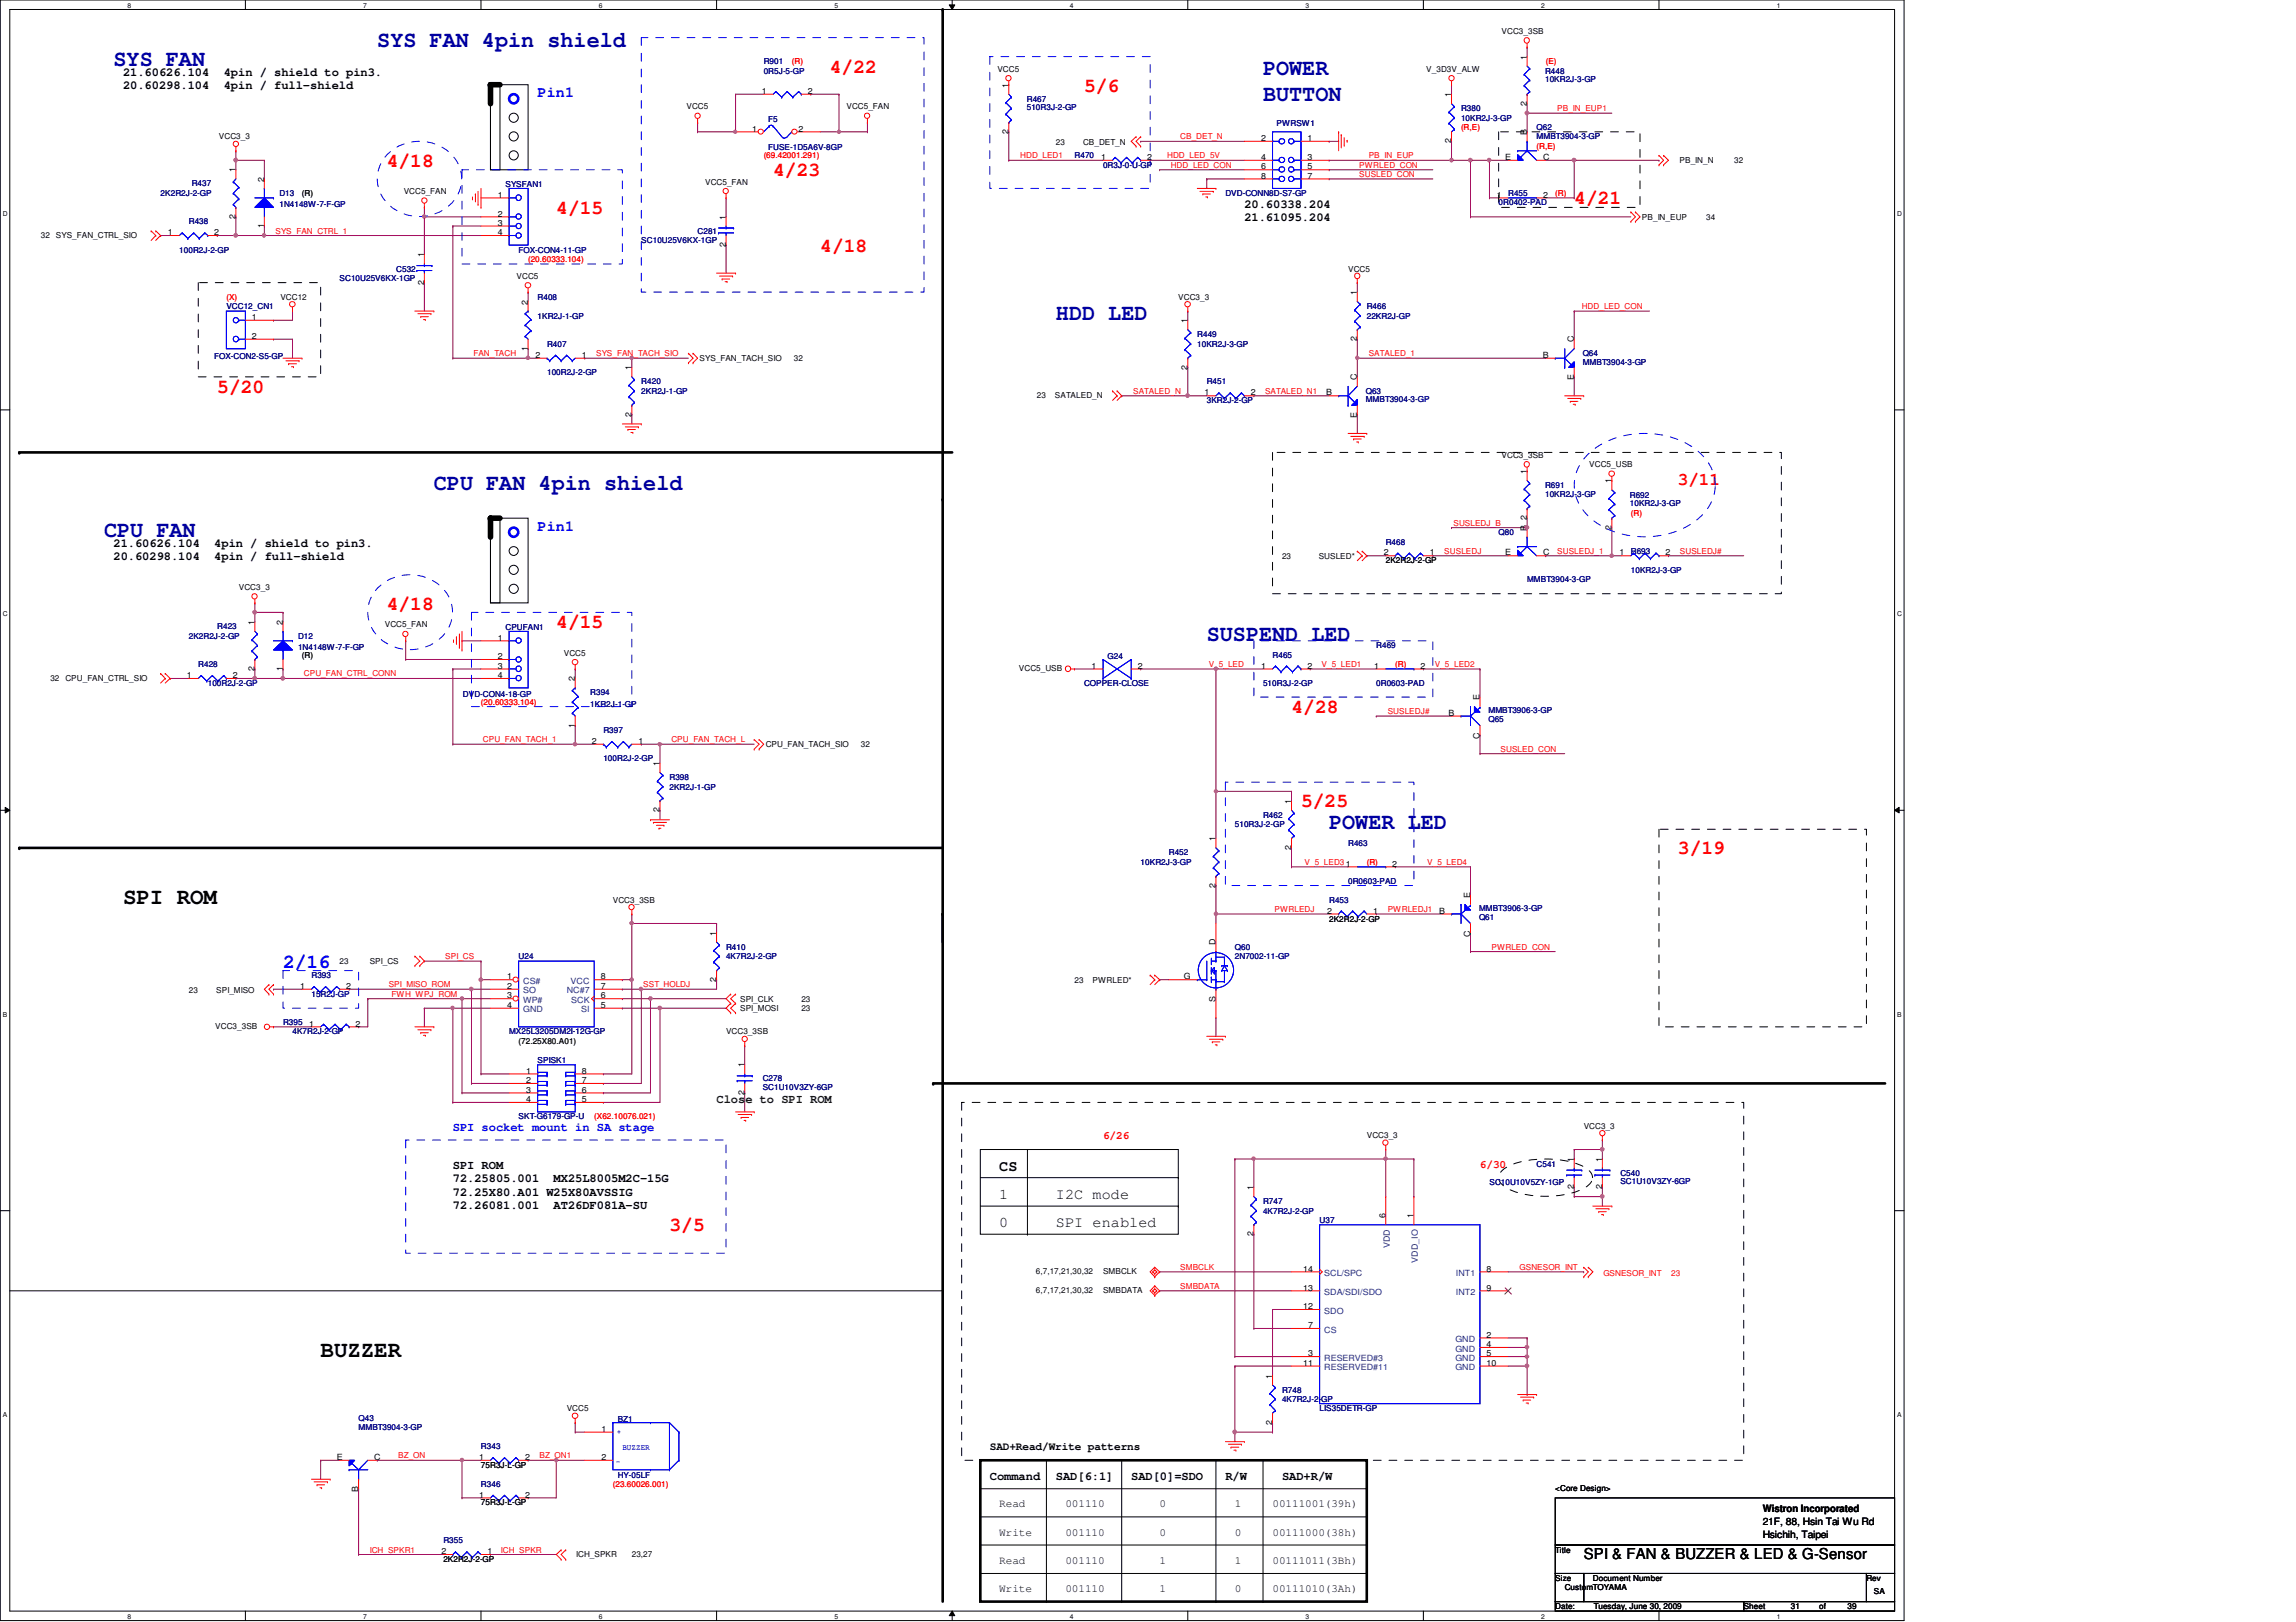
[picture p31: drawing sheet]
<svg xmlns="http://www.w3.org/2000/svg" width="297mm" height="210mm" viewBox="0 0 297 210" stroke-linecap="round" stroke-linejoin="round" font-family="sans-serif">
<defs><g id="words">
<g font-size="2.9" fill="#0000a0">
<text x="14.7" y="8.5">SYS FAN</text>
<text x="48.8" y="6.1">SYS FAN 4pin shield</text>
<text x="163.4" y="9.7">POWER</text>
<text x="163.4" y="13">BUTTON</text>
<text x="136.6" y="41.4">HDD LED</text>
<text x="56.1" y="63.4">CPU FAN 4pin shield</text>
<text x="13.5" y="69.5">CPU FAN</text>
<text x="156.1" y="82.9">SUSPEND LED</text>
<text x="172" y="107.3">POWER LED</text>
</g>
<g font-size="2.9">
<text x="15.9" y="117">SPI ROM</text>
<text x="41.5" y="175.6">BUZZER</text>
</g>
<g font-size="2.5" fill="#f00">
<text x="107.4" y="9.4">4/22</text>
<text x="140.2" y="11.9">5/6</text>
<text x="50" y="21.6">4/18</text>
<text x="100" y="22.8">4/23</text>
<text x="72" y="27.7">4/15</text>
<text x="203.7" y="26.5">4/21</text>
<text x="106.1" y="32.6">4/18</text>
<text x="28.1" y="50.8">5/20</text>
<text x="50" y="78.9">4/18</text>
<text x="72" y="81.3">4/15</text>
<text x="167.1" y="92.3">4/28</text>
<text x="168.3" y="104.5">5/25</text>
<text x="217.1" y="110.6">3/19</text>
<text x="86.6" y="159.3">3/5</text>
</g>
<text font-size="2.5" fill="#00f" x="36.6" y="125.2">2/16</text>
<text font-size="2.3" fill="#f00" x="217.1" y="62.8">3/11</text>
<g font-size="1.9" fill="#00f">
<text x="69.6" y="12.6">Pin1</text>
<text x="69.6" y="68.7">Pin1</text>
</g>
<g font-size="1.9">
<text x="129.3" y="151.6">CS</text>
<text x="129.3" y="155.2">1</text>
<text x="136.6" y="155.2">I2C mode</text>
<text x="129.3" y="158.8">0</text>
<text x="136.6" y="158.8">SPI enabled</text>
<text x="204.9" y="201.7">SPI &amp; FAN &amp; BUZZER &amp; LED &amp; G-Sensor</text>
</g>
<g font-size="1.6">
<text x="15.9" y="9.8">21.60626.104</text>
<text x="15.9" y="11.6">20.60298.104</text>
<text x="29" y="9.8">4pin / shield to pin3.</text>
<text x="29" y="11.6">4pin / full-shield</text>
<text x="161" y="26.9">20.60338.204</text>
<text x="161" y="28.6">21.61095.204</text>
<text x="14.7" y="70.8">21.60626.104</text>
<text x="27.7" y="70.8">4pin / shield to pin3.</text>
<text x="14.7" y="72.5">20.60298.104</text>
<text x="27.7" y="72.5">4pin / full-shield</text>
<text x="58.6" y="151.3">SPI ROM</text>
<text x="58.6" y="153">72.25805.001</text>
<text x="58.6" y="154.7">72.25X80.A01 W25X80AVSSIG</text>
<text x="71.6" y="153">MX25L8005M2C-15G</text>
<text x="58.6" y="156.5">72.26081.001</text>
<text x="71.6" y="156.5">AT26DF081A-SU</text>
<text x="128.1" y="191.5">Command</text>
<text x="136.6" y="191.5">SAD[6:1]</text>
<text x="146.3" y="191.5">SAD[0]=SDO</text>
<text x="158.5" y="191.5">R/W</text>
<text x="165.9" y="191.5">SAD+R/W</text>
</g>
<text font-size="1.6" fill="#004000" x="92.7" y="142.7">Close to SPI ROM</text>
<text font-size="1.6" fill="#00f" x="58.6" y="146.3">SPI socket mount in SA stage</text>
<g font-size="1.4" fill="#f00">
<text x="142.7" y="147.4">6/26</text>
<text x="191.5" y="151.1">6/30</text>
</g>
<g font-size="1.4">
<text x="128.1" y="187.7">SAD+Read/Write patterns</text>
<text x="129.3" y="195">Read</text>
<text x="137.8" y="195">001110</text>
<text x="150" y="195">0</text>
<text x="159.8" y="195">1</text>
<text x="164.6" y="195">00111001(39h)</text>
<text x="129.3" y="202.4">Read</text>
<text x="129.3" y="198.7">Write</text>
<text x="137.8" y="198.7">001110</text>
<text x="137.8" y="202.4">001110</text>
<text x="150" y="198.7">0</text>
<text x="150" y="202.4">1</text>
<text x="159.8" y="198.7">0</text>
<text x="159.8" y="202.4">1</text>
<text x="164.6" y="198.7">00111000(38h)</text>
<text x="164.6" y="202.4">00111011(3Bh)</text>
<text x="129.3" y="206">Write</text>
<text x="137.8" y="206">001110</text>
<text x="150" y="206">1</text>
<text x="159.8" y="206">0</text>
<text x="164.6" y="206">00111010(3Ah)</text>
</g>
<g font-size="1.3">
<text x="228" y="195.7">Wistron Incorporated</text>
<text x="228" y="197.4">21F, 88, Hsin Tai Wu Rd</text>
<text x="228" y="199.1">Hsichih, Taipei</text>
</g>
<g font-size="1.1">
<text x="194.3" y="4.4">VCC3_3SB</text>
<text x="129" y="9.3">VCC5</text>
<text x="130.5" y="11.3" transform="rotate(-90 130.5 11.3)">1</text>
<text x="184.5" y="9.3">V_3D3V_ALW</text>
<text x="197.5" y="7.7" transform="rotate(-90 197.5 7.7)">1</text>
<text x="88.8" y="14.1">VCC5</text>
<text x="97.3" y="17">1</text>
<text x="98.5" y="12.1">1</text>
<text x="103.3" y="17">2</text>
<text x="104.5" y="12.1">2</text>
<text x="109.5" y="14.1">VCC5_FAN</text>
<text x="130.5" y="17.4" transform="rotate(-90 130.5 17.4)">2</text>
<text x="187.7" y="12.6" transform="rotate(-90 187.7 12.6)">1</text>
<text x="197.5" y="17.4" transform="rotate(-90 197.5 17.4)">B</text>
<text x="197.5" y="13.7" transform="rotate(-90 197.5 13.7)">2</text>
<text x="28.3" y="18">VCC3_3</text>
<text x="30.5" y="22.3" transform="rotate(-90 30.5 22.3)">1</text>
<text x="34.2" y="23.5" transform="rotate(-90 34.2 23.5)">2</text>
<text x="91.2" y="23.9">VCC5_FAN</text>
<text x="136.6" y="18.8">23</text>
<text x="140.1" y="18.8">CB_DET_N</text>
<text x="142.4" y="20.7">1</text>
<text x="148.4" y="20.7">2</text>
<text x="163.1" y="18.2">2</text>
<text x="163.1" y="20.7">4</text>
<text x="163.1" y="21.9">6</text>
<text x="163.1" y="23.1">8</text>
<text x="169.2" y="18.2">1</text>
<text x="169.2" y="20.7">3</text>
<text x="169.2" y="21.9">5</text>
<text x="169.2" y="23.1">7</text>
<text x="187.7" y="18.5" transform="rotate(-90 187.7 18.5)">2</text>
<text x="194.7" y="20.7">E</text>
<text x="199.6" y="20.7">C</text>
<text x="217.3" y="21.1">PB_IN_N</text>
<text x="224.4" y="21.1">32</text>
<text x="30.5" y="28.3" transform="rotate(-90 30.5 28.3)">2</text>
<text x="34.2" y="29.5" transform="rotate(-90 34.2 29.5)">1</text>
<text x="39.1" y="25.4">(R)</text>
<text x="52.2" y="25.1">VCC5_FAN</text>
<text x="64.4" y="25.6">1</text>
<text x="64.4" y="28">2</text>
<text x="64.4" y="29.2">3</text>
<text x="93.9" y="28.4" transform="rotate(-90 93.9 28.4)">1</text>
<text x="193.6" y="25.6">1</text>
<text x="199.6" y="25.6">2</text>
<text x="212.4" y="28.4">PB_IN_EUP</text>
<text x="220.7" y="28.4">34</text>
<text x="5.3" y="30.9">32</text>
<text x="7.2" y="30.9">SYS_FAN_CTRL_SIO</text>
<text x="21.7" y="30.4">1</text>
<text x="27.7" y="30.4">2</text>
<text x="54.9" y="33.3" transform="rotate(-90 54.9 33.3)">1</text>
<text x="64.4" y="30.4">4</text>
<text x="93.9" y="32" transform="rotate(-90 93.9 32)">2</text>
<text x="174.4" y="35.1">VCC5</text>
<text x="32.6" y="41.4">1</text>
<text x="36.3" y="38.8">VCC12</text>
<text x="54.9" y="36.8" transform="rotate(-90 54.9 36.8)">2</text>
<text x="66.8" y="36.1">VCC5</text>
<text x="68.3" y="39.4" transform="rotate(-90 68.3 39.4)">2</text>
<text x="152.4" y="38.8">VCC3_3</text>
<text x="153.6" y="41.8" transform="rotate(-90 153.6 41.8)">1</text>
<text x="175.6" y="38.2" transform="rotate(-90 175.6 38.2)">1</text>
<text x="32.6" y="43.9">2</text>
<text x="68.3" y="45.4" transform="rotate(-90 68.3 45.4)">1</text>
<text x="69.3" y="46.3">2</text>
<text x="75.3" y="46.3">1</text>
<text x="81.7" y="47.9" transform="rotate(-90 81.7 47.9)">1</text>
<text x="90.5" y="46.7">SYS_FAN_TACH_SIO</text>
<text x="102.7" y="46.7">32</text>
<text x="153.6" y="47.8" transform="rotate(-90 153.6 47.8)">2</text>
<text x="175.6" y="44.2" transform="rotate(-90 175.6 44.2)">2</text>
<text x="199.6" y="46.3">B</text>
<text x="203.6" y="44.3" transform="rotate(-90 203.6 44.3)">C</text>
<text x="81.7" y="53.9" transform="rotate(-90 81.7 53.9)">2</text>
<text x="134.2" y="51.6">23</text>
<text x="136.5" y="51.6">SATALED_N</text>
<text x="155.8" y="51.2">1</text>
<text x="161.8" y="51.2">2</text>
<text x="171.6" y="51.2">B</text>
<text x="175.6" y="49.1" transform="rotate(-90 175.6 49.1)">C</text>
<text x="203.6" y="49.1" transform="rotate(-90 203.6 49.1)">E</text>
<text x="175.6" y="54.1" transform="rotate(-90 175.6 54.1)">E</text>
<text x="194.3" y="59.3">VCC3_3SB</text>
<text x="197.5" y="61.3" transform="rotate(-90 197.5 61.3)">1</text>
<text x="205.6" y="60.5">VCC5_USB</text>
<text x="208.5" y="62.6" transform="rotate(-90 208.5 62.6)">1</text>
<text x="179" y="71.9">2</text>
<text x="185" y="71.9">1</text>
<text x="194.7" y="71.9">E</text>
<text x="197.5" y="68.7" transform="rotate(-90 197.5 68.7)">B 2</text>
<text x="199.6" y="71.9">C</text>
<text x="208.5" y="68.5" transform="rotate(-90 208.5 68.5)">2</text>
<text x="209.5" y="71.9">1</text>
<text x="215.5" y="71.9">2</text>
<text x="30.9" y="76.3">VCC3_3</text>
<text x="165.9" y="72.3">23</text>
<text x="170.6" y="72.3">SUSLED*</text>
<text x="179.3" y="72.9">2K2R2J-2-GP</text>
<text x="32.9" y="80.9" transform="rotate(-90 32.9 80.9)">1</text>
<text x="36.6" y="80.9" transform="rotate(-90 36.6 80.9)">2</text>
<text x="49.8" y="81.2">VCC5_FAN</text>
<text x="64.4" y="82.9">1</text>
<text x="6.5" y="88.1">32</text>
<text x="8.5" y="88.1">CPU_FAN_CTRL_SIO</text>
<text x="24.2" y="87.8">1</text>
<text x="30.1" y="87.8">2</text>
<text x="32.9" y="86.8" transform="rotate(-90 32.9 86.8)">2</text>
<text x="36.6" y="86.8" transform="rotate(-90 36.6 86.8)">1</text>
<text x="39.1" y="85.1">(R)</text>
<text x="64.4" y="85.3">2</text>
<text x="64.4" y="86.5">3</text>
<text x="64.4" y="87.8">4</text>
<text x="72.9" y="84.9">VCC5</text>
<text x="74.4" y="88.2" transform="rotate(-90 74.4 88.2)">2</text>
<text x="131.8" y="86.8">VCC5_USB</text>
<text x="141.2" y="86.5">1</text>
<text x="147.2" y="86.5">2</text>
<text x="163.1" y="86.5">1</text>
<text x="169.2" y="86.5">2</text>
<text x="177.8" y="86.5">1</text>
<text x="183.8" y="86.5">2</text>
<text x="74.4" y="94.1" transform="rotate(-90 74.4 94.1)">1</text>
<text x="187.4" y="92.6">B</text>
<text x="191.4" y="95.6" transform="rotate(-90 191.4 95.6)">C</text>
<text x="191.4" y="90.6" transform="rotate(-90 191.4 90.6)">E</text>
<text x="76.6" y="96.3">2</text>
<text x="82.6" y="96.3">1</text>
<text x="85.3" y="99.1" transform="rotate(-90 85.3 99.1)">1</text>
<text x="99.1" y="96.7">CPU_FAN_TACH_SIO</text>
<text x="111.4" y="96.7">32</text>
<text x="85.3" y="105.1" transform="rotate(-90 85.3 105.1)">2</text>
<text x="167" y="104" transform="rotate(-90 167 104)">1</text>
<text x="157.3" y="108.9" transform="rotate(-90 157.3 108.9)">1</text>
<text x="167" y="110" transform="rotate(-90 167 110)">2</text>
<text x="180.1" y="112.1">2</text>
<text x="79.3" y="116.8">VCC3_3SB</text>
<text x="157.3" y="114.9" transform="rotate(-90 157.3 114.9)">2</text>
<text x="171.7" y="118.2">2</text>
<text x="172" y="119.3">2K2R2J-2-GP</text>
<text x="177.7" y="118.2">1</text>
<text x="186.2" y="118.2">B</text>
<text x="190.2" y="116.2" transform="rotate(-90 190.2 116.2)">E</text>
<text x="43.9" y="124.7">23</text>
<text x="47.8" y="124.7">SPI_CS</text>
<text x="92.7" y="121.1" transform="rotate(-90 92.7 121.1)">1</text>
<text x="157.3" y="122.3" transform="rotate(-90 157.3 122.3)">D</text>
<text x="190.2" y="121.2" transform="rotate(-90 190.2 121.2)">C</text>
<text x="24.4" y="128.5">23</text>
<text x="28" y="128.5">SPI_MISO</text>
<text x="38.8" y="128">1</text>
<text x="44.8" y="128">2</text>
<text x="65.6" y="126.7">1</text>
<text x="65.6" y="128">2</text>
<text x="65.6" y="129.2">3</text>
<text x="65.6" y="130.4">4</text>
<text x="77.7" y="130.4">5</text>
<text x="77.7" y="129.2">6</text>
<text x="77.7" y="128">7</text>
<text x="77.7" y="126.7">8</text>
<text x="92.7" y="127.1" transform="rotate(-90 92.7 127.1)">2</text>
<text x="95.8" y="130.8">SPI_MOSI</text>
<text x="95.8" y="129.6">SPI_CLK</text>
<text x="103.7" y="130.8">23</text>
<text x="103.7" y="129.6">23</text>
<text x="139" y="127.2">23</text>
<text x="141.3" y="127.2">PWRLED*</text>
<text x="153.2" y="126.7">G</text>
<text x="157.3" y="129.6" transform="rotate(-90 157.3 129.6)">S</text>
<text x="27.9" y="133.1">VCC3_3SB</text>
<text x="40" y="132.8">1</text>
<text x="46" y="132.8">2</text>
<text x="93.9" y="133.9">VCC3_3SB</text>
<text x="68.1" y="138.9">1</text>
<text x="68.1" y="142.6">4</text>
<text x="68.1" y="140.2">2</text>
<text x="68.1" y="141.4">3</text>
<text x="75.3" y="142.6">5</text>
<text x="75.3" y="141.4">6</text>
<text x="75.3" y="140.2">7</text>
<text x="75.3" y="138.9">8</text>
<text x="96.3" y="141.7" transform="rotate(-90 96.3 141.7)">2</text>
<text x="96.3" y="138.1" transform="rotate(-90 96.3 138.1)">1</text>
<text x="176.8" y="147.3">VCC3_3</text>
<text x="204.9" y="146">VCC3_3</text>
<text x="162.2" y="154" transform="rotate(-90 162.2 154)">1</text>
<text x="203.6" y="153.9" transform="rotate(-90 203.6 153.9)">2</text>
<text x="203.6" y="150.3" transform="rotate(-90 203.6 150.3)">1</text>
<text x="207.3" y="153.9" transform="rotate(-90 207.3 153.9)">2</text>
<text x="207.3" y="150.3" transform="rotate(-90 207.3 150.3)">1</text>
<text x="162.2" y="160" transform="rotate(-90 162.2 160)">2</text>
<text x="179.2" y="157.6" transform="rotate(-90 179.2 157.6)">6</text>
<text x="182.9" y="157.6" transform="rotate(-90 182.9 157.6)">1</text>
<text x="134" y="164.8">6,7,17,21,30,32</text>
<text x="134" y="167.3">6,7,17,21,30,32</text>
<text x="142.7" y="164.8">SMBCLK</text>
<text x="142.7" y="167.3">SMBDATA</text>
<text x="168.6" y="164.5">14</text>
<text x="168.6" y="167">13</text>
<text x="192.3" y="164.5">8</text>
<text x="192.3" y="167">9</text>
<text x="168.6" y="169.4">12</text>
<text x="169.2" y="171.9">7</text>
<text x="192.3" y="173.1">2</text>
<text x="164.6" y="178.4" transform="rotate(-90 164.6 178.4)">1</text>
<text x="168.6" y="176.7">11</text>
<text x="169.2" y="175.5">3</text>
<text x="192.3" y="174.3">4</text>
<text x="192.3" y="175.5">5</text>
<text x="192.3" y="176.7">10</text>
<text x="73.3" y="182.6">VCC5</text>
<text x="77.8" y="185.3">1</text>
<text x="164.6" y="184.4" transform="rotate(-90 164.6 184.4)">2</text>
<text x="43.6" y="188.9">E</text>
<text x="48.4" y="188.9">C</text>
<text x="62" y="188.9">1</text>
<text x="62.2" y="189.9">75R3J-L-GP</text>
<text x="67.9" y="188.9">2</text>
<text x="77.8" y="188.9">2</text>
<text x="46.4" y="193" transform="rotate(-90 46.4 193)">B</text>
<text x="62" y="193.8">1</text>
<text x="62.2" y="194.8">75R3J-L-GP</text>
<text x="67.9" y="193.8">2</text>
<text x="201.2" y="193">&lt;Core Design&gt;</text>
<text x="57.1" y="201.1">2</text>
<text x="57.4" y="202.1">2K2R2J-2-GP</text>
<text x="63.1" y="201.1">1</text>
<text x="74.5" y="201.5">ICH_SPKR</text>
<text x="81.7" y="201.5">23,27</text>
<text x="201.2" y="200.9">Title</text>
<text x="201.2" y="204.6">Size</text>
<text x="201.2" y="208.2">Date:</text>
<text x="202.4" y="205.8">CustomTOYAMA</text>
<text x="206.1" y="204.6">Document Number</text>
<text x="206.2" y="208.2">Tuesday, June 30, 2009</text>
<text x="225.6" y="208.2">Sheet</text>
<text x="231.7" y="208.2">31</text>
<text x="235.4" y="208.2">of</text>
<text x="239" y="208.2">39</text>
<text x="241.5" y="204.6">Rev</text>
<text x="242.4" y="206.3">SA</text>
</g>
<g font-size="1.1" fill="#000080">
<text x="98.8" y="8.3">R901</text>
<text x="98.8" y="9.5">0R5J-5-GP</text>
<text x="199.9" y="9.5">R448</text>
<text x="199.9" y="10.6">10KR2J-3-GP</text>
<text x="99.4" y="15.7">F5</text>
<text x="132.8" y="13.2">R467</text>
<text x="132.8" y="14.3">510R3J-2-GP</text>
<text x="165.1" y="16.3">PWRSW1</text>
<text x="189" y="14.4">R380</text>
<text x="189" y="15.6">10KR2J-3-GP</text>
<text x="198.8" y="16.8">Q62</text>
<text x="99.4" y="19.4">FUSE-1D5A6V-8GP</text>
<text x="139" y="20.5">R470</text>
<text x="142.7" y="21.7">0R3J-0-U-GP</text>
<text x="198.8" y="18">MMBT3904-3-GP</text>
<text x="20.8" y="25.4">2K2R2J-2-GP</text>
<text x="24.4" y="29">R438</text>
<text x="24.8" y="24.1">R437</text>
<text x="36.1" y="25.4">D13</text>
<text x="36.1" y="26.8">1N4148W-7-F-GP</text>
<text x="65.4" y="24.3">SYSFAN1</text>
<text x="158.5" y="25.4">DVD-CONN8D-S7-GP</text>
<text x="193.9" y="26.6">0R0402-PAD</text>
<text x="195.1" y="25.4">R455</text>
<text x="23.2" y="32.7">100R2J-2-GP</text>
<text x="51.3" y="35.1">C532</text>
<text x="67.1" y="32.7">FOX-CON4-11-GP</text>
<text x="83" y="31.5">SC10U25V6KX-1GP</text>
<text x="90.3" y="30.2">C281</text>
<text x="29.3" y="40">VCC12_CN1</text>
<text x="43.9" y="36.3">SC10U25V6KX-1GP</text>
<text x="69.6" y="38.8">R408</text>
<text x="69.6" y="41.2">1KR2J-1-GP</text>
<text x="176.8" y="40">R466</text>
<text x="176.8" y="41.2">22KR2J-GP</text>
<text x="27.7" y="46.4">FOX-CON2-S5-GP</text>
<text x="70.8" y="44.9">R407</text>
<text x="154.9" y="43.6">R449</text>
<text x="154.9" y="44.9">10KR2J-3-GP</text>
<text x="204.8" y="46.1">Q64</text>
<text x="204.8" y="47.2">MMBT3904-3-GP</text>
<text x="70.8" y="48.5">100R2J-2-GP</text>
<text x="83" y="49.7">R420</text>
<text x="83" y="51">2KR2J-1-GP</text>
<text x="156.1" y="49.7">R451</text>
<text x="156.1" y="52.2">3KR2J-2-GP</text>
<text x="176.7" y="51">Q63</text>
<text x="176.7" y="52.1">MMBT3904-3-GP</text>
<text x="199.9" y="63.2">R691</text>
<text x="199.9" y="64.3">10KR2J-3-GP</text>
<text x="210.9" y="64.4">R692</text>
<text x="210.9" y="65.5">10KR2J-3-GP</text>
<text x="179.3" y="70.5">R468</text>
<text x="193.9" y="69.3">Q80</text>
<text x="211" y="71.7">R693</text>
<text x="197.6" y="75.4">MMBT3904-3-GP</text>
<text x="211" y="74.1">10KR2J-3-GP</text>
<text x="24.4" y="82.7">2K2R2J-2-GP</text>
<text x="28.1" y="81.4">R423</text>
<text x="38.6" y="82.7">D12</text>
<text x="65.4" y="81.6">CPUFAN1</text>
<text x="178.1" y="83.9">R469</text>
<text x="25.7" y="86.3">R428</text>
<text x="26.9" y="88.8">100R2J-2-GP</text>
<text x="38.6" y="84.1">1N4148W-7-F-GP</text>
<text x="140.2" y="88.8">COPPER-CLOSE</text>
<text x="143.3" y="85.2">G24</text>
<text x="163.4" y="88.8">510R3J-2-GP</text>
<text x="164.6" y="85.1">R465</text>
<text x="178.1" y="88.8">0R0603-PAD</text>
<text x="59.9" y="90.2">DVD-CON4-18-GP</text>
<text x="76.4" y="90">R394</text>
<text x="76.4" y="91.4">1KR2J-1-GP</text>
<text x="78.1" y="94.9">R397</text>
<text x="192.6" y="93.4">Q65</text>
<text x="192.6" y="92.3">MMBT3906-3-GP</text>
<text x="78.1" y="98.5">100R2J-2-GP</text>
<text x="86.6" y="101">R398</text>
<text x="86.6" y="102.2">2KR2J-1-GP</text>
<text x="159.8" y="107.1">510R3J-2-GP</text>
<text x="163.4" y="105.8">R462</text>
<text x="147.6" y="111.9">10KR2J-3-GP</text>
<text x="151.2" y="110.7">R452</text>
<text x="174.4" y="109.5">R463</text>
<text x="172" y="116.8">R453</text>
<text x="174.4" y="114.4">0R0603-PAD</text>
<text x="191.3" y="119">Q61</text>
<text x="191.3" y="117.9">MMBT3906-3-GP</text>
<text x="67.1" y="124.1">U24</text>
<text x="93.9" y="122.9">R410</text>
<text x="93.9" y="124.1">4K7R2J-2-GP</text>
<text x="159.8" y="122.9">Q60</text>
<text x="159.8" y="124.1">2N7002-11-GP</text>
<text x="40.3" y="126.6">R393</text>
<text x="40.3" y="129">15R2J-GP</text>
<text x="36.6" y="132.7">R395</text>
<text x="37.8" y="133.9">4K7R2J-2-GP</text>
<text x="65.9" y="133.9">MX25L3205DM2I-12G-GP</text>
<text x="69.6" y="137.5">SPISK1</text>
<text x="98.7" y="140">C278</text>
<text x="98.7" y="141.1">SC1U10V3ZY-6GP</text>
<text x="67.1" y="144.9">SKT-G6179-GP-U</text>
<text x="163.4" y="155.8">R747</text>
<text x="192.7" y="153.4">SC10U10V5ZY-1GP</text>
<text x="198.8" y="151">C541</text>
<text x="209.6" y="152.1">C540</text>
<text x="209.6" y="153.2">SC1U10V3ZY-6GP</text>
<text x="163.4" y="157.1">4K7R2J-2-GP</text>
<text x="170.7" y="158.2">U37</text>
<text x="46.4" y="183.9">Q43</text>
<text x="46.4" y="185.1">MMBT3904-3-GP</text>
<text x="79.9" y="184">BZ1</text>
<text x="165.9" y="180.2">R748</text>
<text x="165.9" y="181.4">4K7R2J-2-GP</text>
<text x="170.7" y="182.6">LIS35DETR-GP</text>
<text x="62.2" y="187.5">R343</text>
<text x="79.9" y="191.3">HY-05LF</text>
<text x="62.2" y="192.4">R346</text>
<text x="57.4" y="199.7">R355</text>
</g>
<g font-size="1.1" fill="#f00">
<text x="102.4" y="8.3">(R)</text>
<text x="200" y="8.3">(E)</text>
<text x="189" y="16.8">(R,E)</text>
<text x="201.5" y="14.4">PB_IN_EUP1</text>
<text x="98.8" y="20.5">(69.42001.291)</text>
<text x="132" y="20.5">HDD_LED1</text>
<text x="151" y="20.5">HDD_LED_5V</text>
<text x="151.5" y="21.7">HDD_LED_CON</text>
<text x="152.7" y="18">CB_DET_N</text>
<text x="175.8" y="21.7">PWRLED_CON</text>
<text x="175.8" y="22.9">SUSLED_CON</text>
<text x="177.1" y="20.5">PB_IN_EUP</text>
<text x="198.8" y="19.3">(R,E)</text>
<text x="201.2" y="25.4">(R)</text>
<text x="35.6" y="30.2">SYS_FAN_CTRL_1</text>
<text x="68.3" y="33.9">(20.60333.104)</text>
<text x="29.3" y="38.8">(X)</text>
<text x="204.6" y="40">HDD_LED_CON</text>
<text x="61.3" y="46.1">FAN_TACH</text>
<text x="77.1" y="46.1">SYS_FAN_TACH_SIO</text>
<text x="177.1" y="46.1">SATALED_1</text>
<text x="146.6" y="51">SATALED_N</text>
<text x="163.7" y="51">SATALED_N1</text>
<text x="186.9" y="71.7">SUSLEDJ</text>
<text x="188" y="68">SUSLEDJ_B</text>
<text x="201.5" y="71.7">SUSLEDJ_1</text>
<text x="211" y="66.8">(R)</text>
<text x="217.3" y="71.7">SUSLEDJ#</text>
<text x="39.3" y="87.5">CPU_FAN_CTRL_CONN</text>
<text x="156.4" y="86.3">V_5_LED</text>
<text x="171" y="86.3">V_5_LED1</text>
<text x="180.5" y="86.3">(R)</text>
<text x="185.6" y="86.3">V_5_LED2</text>
<text x="62.2" y="91.2">(20.60333.104)</text>
<text x="179.5" y="92.4">SUSLEDJ#</text>
<text x="62.5" y="96.1">CPU_FAN_TACH_1</text>
<text x="86.9" y="96.1">CPU_FAN_TACH_L</text>
<text x="194.1" y="97.3">SUSLED_CON</text>
<text x="168.8" y="111.9">V_5_LED31</text>
<text x="176.8" y="111.9">(R)</text>
<text x="184.7" y="111.9">V_5_LED4</text>
<text x="164.9" y="118">PWRLEDJ</text>
<text x="179.5" y="118">PWRLEDJ1</text>
<text x="57.6" y="124.1">SPI_CS</text>
<text x="193" y="122.9">PWRLED_CON</text>
<text x="50.3" y="127.8">SPI_MISO_ROM</text>
<text x="50.7" y="129">FWH_WPJ_ROM</text>
<text x="83.2" y="127.8">SST_HOLDJ</text>
<text x="76.9" y="144.9">(X62.10076.021)</text>
<text x="152.7" y="164.3">SMBCLK</text>
<text x="152.7" y="166.8">SMBDATA</text>
<text x="196.6" y="164.3">GSNESOR_INT</text>
<text x="207.4" y="165.1">GSNESOR_INT</text>
<text x="216.2" y="165.1">23</text>
<text x="51.5" y="188.7">BZ_ON</text>
<text x="69.8" y="188.7">BZ_ON1</text>
<text x="79.3" y="192.4">(23.60026.001)</text>
<text x="47.8" y="200.9">ICH_SPKR1</text>
<text x="64.8" y="200.9">ICH_SPKR</text>
</g>
<g font-size="1.1" fill="#004080">
<text x="67.7" y="127.3">CS#</text>
<text x="67.7" y="128.6">SO</text>
<text x="67.7" y="129.8">WP#</text>
<text x="67.7" y="131">GND</text>
<text x="73.3" y="128.6">NC#7</text>
<text x="73.8" y="127.3">VCC</text>
<text x="73.9" y="129.8">SCK</text>
<text x="75.2" y="131">SI</text>
<text x="179.8" y="161.5" transform="rotate(-90 179.8 161.5)">VDD</text>
<text x="171.3" y="165.1">SCL/SPC</text>
<text x="171.3" y="167.6">SDA/SDI/SDO</text>
<text x="183.4" y="163.4" transform="rotate(-90 183.4 163.4)">VDD_IO</text>
<text x="188.3" y="165.1">INT1</text>
<text x="188.3" y="167.6">INT2</text>
<text x="171.3" y="170">SDO</text>
<text x="171.3" y="172.5">CS</text>
<text x="188.3" y="173.7">GND</text>
<text x="171.3" y="176.1">RESERVED#3</text>
<text x="171.3" y="177.3">RESERVED#11</text>
<text x="188.3" y="174.9">GND</text>
<text x="188.3" y="176.1">GND</text>
<text x="188.3" y="177.3">GND</text>
</g>
<text font-size="1.1" fill="#004000" x="67.1" y="135.1">(72.25X80.A01)</text>
<g font-size="1.1" fill="#00f">
<text x="79.8" y="185.6">+</text>
<text x="79.7" y="189.4">-</text>
<text x="80.5" y="187.7">BUZZER</text>
</g>
<g font-size=".9">
<text x="16.5" y="1">8</text>
<text x="47" y="1">7</text>
<text x="77.5" y="1">6</text>
<text x="107.9" y="1">5</text>
<text x="138.4" y="1">4</text>
<text x="168.9" y="1">3</text>
<text x="199.4" y="1">2</text>
<text x="229.9" y="1">1</text>
<text x=".4" y="27.9">D</text>
<text x="245.4" y="27.9">D</text>
<text x=".4" y="79.8">C</text>
<text x="245.4" y="79.8">C</text>
<text x=".4" y="131.6">B</text>
<text x="245.4" y="131.6">B</text>
<text x=".4" y="183.4">A</text>
<text x="245.4" y="183.4">A</text>
<text x="16.5" y="209.5">8</text>
<text x="47" y="209.5">7</text>
<text x="77.5" y="209.5">6</text>
<text x="107.9" y="209.5">5</text>
<text x="138.4" y="209.5">4</text>
<text x="168.9" y="209.5">3</text>
<text x="199.4" y="209.5">2</text>
<text x="229.9" y="209.5">1</text>
</g>
</g></defs>
<path d="M0 0h246.3v209.7h-246.3zM1.3 1.2h243.8v207.3h-243.8z" fill="none" stroke="#000" stroke-width=".13"/>
<g fill="#fff">
<path d="M16.5 .2h.5v.9h-.5z"/>
<path d="M16.5 208.7h.5v.9h-.5z"/>
</g>
<path d="M31.7 0v1.2M31.7 208.5v1.2" fill="none" stroke="#000" stroke-width=".13"/>
<g fill="#fff">
<path d="M47 .2h.5v.9h-.5z"/>
<path d="M47 208.7h.5v.9h-.5z"/>
</g>
<path d="M62.2 0v1.2M62.2 208.5v1.2" fill="none" stroke="#000" stroke-width=".13"/>
<g fill="#fff">
<path d="M77.5 .2h.4v.9h-.4z"/>
<path d="M77.5 208.7h.4v.9h-.4z"/>
</g>
<path d="M92.7 0v1.2M92.7 208.5v1.2" fill="none" stroke="#000" stroke-width=".13"/>
<g fill="#fff">
<path d="M107.9 .2h.5v.9h-.5z"/>
<path d="M107.9 208.7h.5v.9h-.5z"/>
</g>
<path d="M122.8 .6h.7l-.3 .6zM123.2 0v1.2M123.2 208.5l.3 .6h-.7zM123.2 208.5v1.2" fill="none" stroke="#000" stroke-width=".13"/>
<path d="M122.8 .6h.7l-.3 .6zM123.2 208.5l.3 .6h-.7z" fill="#000"/>
<g fill="#fff">
<path d="M138.4 .2h.5v.9h-.5z"/>
<path d="M138.4 208.7h.5v.9h-.5z"/>
</g>
<path d="M153.7 0v1.2M153.7 208.5v1.2" fill="none" stroke="#000" stroke-width=".13"/>
<g fill="#fff">
<path d="M168.9 .2h.5v.9h-.5z"/>
<path d="M168.9 208.7h.5v.9h-.5z"/>
</g>
<path d="M184.1 0v1.2M184.1 208.5v1.2" fill="none" stroke="#000" stroke-width=".13"/>
<g fill="#fff">
<path d="M199.4 .2h.5v.9h-.5z"/>
<path d="M199.4 208.7h.5v.9h-.5z"/>
</g>
<path d="M214.6 0v1.2M214.6 208.5v1.2" fill="none" stroke="#000" stroke-width=".13"/>
<g fill="#fff">
<path d="M229.9 .2h.4v.9h-.4z"/>
<path d="M229.9 208.7h.4v.9h-.4z"/>
<path d="M.4 27.1h.6v1h-.6z"/>
<path d="M245.4 27.1h.6v1h-.6z"/>
<path d="M.4 79h.6v.9h-.6z"/>
<path d="M245.4 79h.6v.9h-.6z"/>
</g>
<path d="M0 53h1.3M245.1 53h1.2" fill="none" stroke="#000" stroke-width=".13"/>
<g fill="#fff">
<path d="M.4 130.8h.5v.9h-.5z"/>
<path d="M245.4 130.8h.6v.9h-.6z"/>
</g>
<path d="M0 104.9h1.3M.7 104.5l.6 .4-.6 .3zM245.1 104.9l.6-.4v.7zM245.1 104.9h1.2" fill="none" stroke="#000" stroke-width=".13"/>
<path d="M.7 104.5l.6 .4-.6 .3zM245.1 104.9l.6-.4v.7z" fill="#000"/>
<g fill="#fff">
<path d="M.4 182.6h.5v1h-.5z"/>
<path d="M245.4 182.6h.6v1h-.6z"/>
</g>
<path d="M0 156.7h1.3M245.1 156.7h1.2" fill="none" stroke="#000" stroke-width=".13"/>
<g fill="none" stroke="#800040" stroke-width=".13">
<path d="M52.5 85.3h.1M52.5 82.9h.1M52.5 85.3h9.7M52.5 82.9v2.4M58.6 86.6h.1M58.6 96.3h.1M58.6 86.6h3.6M58.6 86.6v9.7M74.4 86.6h.1M74.4 93.9h.1M74.4 93.9v2.4h-15.8M74.4 86.6v1.2"/>
<path d="M83 96.3h.1M83 96.3h2.4M169.5 86.6h.1M169.5 86.6h8.6M184.1 86.6h.1M184.1 86.6h7.4M85.4 104.9h.1M85.4 104.9v1.2"/>
</g>
<path d="M74.2 96.2h.4v.1v.1l-.2 .1-.2-.1z" fill-rule="evenodd" fill="#f0f"/>
<path d="M74.2 96.2h.4v.1v.1l-.2 .1-.2-.1z" fill="none" stroke="#f0f" stroke-width=".13"/>
<path d="M30.5 20.7h.1M30.5 20.7v1.3M74.4 96.3h.1M74.4 96.3h2.5M157.3 86.6h.1M157.3 86.6h6.1" fill="none" stroke="#800040" stroke-width=".13"/>
<path d="M30.3 20.5h.4v.2v.2l-.2 .1-.2-.1z" fill-rule="evenodd" fill="#f0f"/>
<path d="M30.3 20.5h.4v.2v.2l-.2 .1-.2-.1z" fill="none" stroke="#f0f" stroke-width=".13"/>
<path d="M30.5 28.1h.1M30.5 28.1v2.4M58.6 29.3h.1M58.6 29.3v17.1M58.6 29.3h3.6M85.4 96.3h.1M85.4 96.3v2.5" fill="none" stroke="#800040" stroke-width=".13"/>
<path d="M85.2 96.2h.3l.1 .1-.1 .1-.2 .1-.1-.1z" fill-rule="evenodd" fill="#f0f"/>
<path d="M85.2 96.2h.3l.1 .1-.1 .1-.2 .1-.1-.1z" fill="none" stroke="#f0f" stroke-width=".13"/>
<path d="M20.8 30.5h.1M20.8 30.5h1.2M28.1 30.5h.1M28.1 30.5h2.4M36.6 87.8h.1M36.6 87.8h25.6M85.4 96.3h.1M85.4 96.3h12.2" fill="none" stroke="#800040" stroke-width=".13"/>
<path d="M36.4 87.6h.3l.1 .2-.1 .1-.1 .1-.2-.1z" fill-rule="evenodd" fill="#f0f"/>
<path d="M36.4 87.6h.3l.1 .2-.1 .1-.1 .1-.2-.1z" fill="none" stroke="#f0f" stroke-width=".13"/>
<path d="M54.9 28.1h.1M54.9 26.8h.1M54.9 28.1h7.3M54.9 26.8v1.3M22 87.8h.1M22 87.8h2.4" fill="none" stroke="#800040" stroke-width=".13"/>
<path d="M54.7 27.9h.3l.1 .1-.1 .2h-.1h-.2z" fill-rule="evenodd" fill="#f0f"/>
<path d="M54.7 27.9h.3l.1 .1-.1 .2h-.1h-.2z" fill="none" stroke="#f0f" stroke-width=".13"/>
<path d="M30.5 30.5h.1M34.2 29.3h.1M34.2 29.3v1.2h-3.7M33 79.2h.1M33 79.2v1.3M33 87.8h.1M33 87.8h3.6" fill="none" stroke="#800040" stroke-width=".13"/>
<path d="M30.3 30.3h.4v.1v.2l-.2 .1-.2-.1z" fill-rule="evenodd" fill="#f0f"/>
<path d="M30.3 30.3h.4v.1v.2l-.2 .1-.2-.1z" fill="none" stroke="#f0f" stroke-width=".13"/>
<path d="M30.5 19.5h.1M30.5 19.5v1.2M30.5 20.7h.1M30.5 20.7h3.7M34.2 20.7h.1M34.2 20.7v2.5M33 79.2h.1M33 79.2h3.6M36.6 79.2h.1M36.6 79.2v1.3M36.6 86.6h.1M36.6 86.6v1.2" fill="none" stroke="#800040" stroke-width=".13"/>
<path d="M32.8 79.1h.3l.1 .1-.1 .2-.2 .1-.1-.1z" fill-rule="evenodd" fill="#f0f"/>
<path d="M32.8 79.1h.3l.1 .1-.1 .2-.2 .1-.1-.1z" fill="none" stroke="#f0f" stroke-width=".13"/>
<path d="M75.6 46.4h.1M75.6 46.4h13.5M81.7 46.4h.1M33 78h.1M33 78v1.2" fill="none" stroke="#800040" stroke-width=".13"/>
<path d="M81.5 46.2h.4l.1 .1-.1 .2h-.2h-.2z" fill-rule="evenodd" fill="#f0f"/>
<path d="M81.5 46.2h.4l.1 .1-.1 .2h-.2h-.2z" fill="none" stroke="#f0f" stroke-width=".13"/>
<path d="M58.6 46.4h.1M58.6 46.4h10.9M68.3 46.4h.1M68.3 45.1h.1M68.3 45.1v1.3M81.7 46.4h.1M81.7 46.4v1.1" fill="none" stroke="#800040" stroke-width=".13"/>
<path d="M68.1 46.2h.4v.1v.2h-.2h-.2z" fill-rule="evenodd" fill="#f0f"/>
<path d="M68.1 46.2h.4v.1v.2h-.2h-.2z" fill="none" stroke="#f0f" stroke-width=".13"/>
<path d="M68.3 37.8h.1M68.3 37.8v1.2M81.7 53.6h.1M81.7 53.6v1.3M30.5 87.8h.1M33 86.6h.1M33 86.6v1.2h-2.5" fill="none" stroke="#800040" stroke-width=".13"/>
<path d="M32.8 87.6h.3l.1 .2-.1 .1-.2 .1-.1-.1z" fill-rule="evenodd" fill="#f0f"/>
<path d="M32.8 87.6h.3l.1 .2-.1 .1-.2 .1-.1-.1z" fill="none" stroke="#f0f" stroke-width=".13"/>
<path d="M157.3 118.3h.1M157.3 118.3h14.7" fill="none" stroke="#800040" stroke-width=".13"/>
<path d="M157.2 118.1h.2l.1 .1-.1 .2-.1 .1-.1-.1z" fill-rule="evenodd" fill="#f0f"/>
<path d="M157.2 118.1h.2l.1 .1-.1 .2-.1 .1-.1-.1z" fill="none" stroke="#f0f" stroke-width=".13"/>
<g fill="none" stroke="#800040" stroke-width=".13">
<path d="M59.8 82.9h.1M59.8 82.9h2.4M139 86.6h.1M139 86.6h2.5M180.5 112.2h.1M180.5 112.2h9.7M190.2 112.2h.1M190.2 112.2v3.6M62.2 126.8h.1M62.2 126.8h1.3M81.7 126.8h.1M81.7 126.8v12.2"/>
<path d="M85.4 130.5h.1M85.4 130.5h8.5"/>
</g>
<path d="M81.5 126.6h.4l.1 .2-.1 .1-.2 .1-.2-.1z" fill-rule="evenodd" fill="#f0f"/>
<path d="M81.5 126.6h.4l.1 .2-.1 .1-.2 .1-.2-.1z" fill="none" stroke="#f0f" stroke-width=".13"/>
<path d="M45.2 128h.1M45.2 128h15.8M61 128h.1M61 128v12.2M62.2 126.8h.1M62.2 126.8v12.2M78.1 139h.1M78.1 139h3.6M80.5 126.8h.1M80.5 126.8h1.2M61 140.2h.1M61 140.2h4.9" fill="none" stroke="#800040" stroke-width=".13"/>
<path d="M62 126.6h.4v.2v.1l-.2 .1-.2-.1z" fill-rule="evenodd" fill="#f0f"/>
<path d="M62 126.6h.4v.2v.1l-.2 .1-.2-.1z" fill="none" stroke="#f0f" stroke-width=".13"/>
<path d="M35.4 128h.1M35.4 128h3.7M46.4 132.9h.1M46.4 132.9h1.2M61 128h.1M61 128h2.5M92.7 126.8h.1M92.7 126.8v1.2M96.3 135.3h.1M96.3 135.3v2.5M96.3 141.4h.1M96.3 141.4v2.5" fill="none" stroke="#800040" stroke-width=".13"/>
<path d="M60.8 127.8h.3l.1 .2-.1 .1-.1 .1-.2-.1z" fill-rule="evenodd" fill="#f0f"/>
<path d="M60.8 127.8h.3l.1 .2-.1 .1-.1 .1-.2-.1z" fill="none" stroke="#f0f" stroke-width=".13"/>
<g fill="none" stroke="#800040" stroke-width=".13">
<path d="M35.4 132.9h.1M35.4 132.9h4.9M47.6 129.2h.1M47.6 129.2h12.2M59.8 129.2h.1M59.8 129.2v12.2M80.5 128h.1M80.5 128h2.5M83 128h.1M83 128v12.2h-4.9M84.2 129.2h.1M84.2 129.2h9.7"/>
<path d="M59.8 141.4h.1M59.8 141.4h6.1M78.1 140.2h.1"/>
</g>
<path d="M84 129h.3l.1 .2-.1 .2-.1 .1-.2-.1z" fill-rule="evenodd" fill="#f0f"/>
<path d="M84 129h.3l.1 .2-.1 .2-.1 .1-.2-.1z" fill="none" stroke="#f0f" stroke-width=".13"/>
<path d="M81.7 118.3h.1M81.7 118.3v1.2M92.7 119.5h.1M92.7 119.5v1.2M59.8 129.2h.1M59.8 129.2h3.7" fill="none" stroke="#800040" stroke-width=".13"/>
<path d="M59.6 129h.3l.1 .2-.1 .2-.1 .1-.2-.1z" fill-rule="evenodd" fill="#f0f"/>
<path d="M59.6 129h.3l.1 .2-.1 .2-.1 .1-.2-.1z" fill="none" stroke="#f0f" stroke-width=".13"/>
<g fill="none" stroke="#800040" stroke-width=".13">
<path d="M54.9 130.5h.1M54.9 124.4h.1M54.9 130.5h3.7M54.9 124.4h7.3M58.6 130.5h.1M58.6 130.5v12.2M62.2 139h.1M62.2 139h3.7M80.5 129.2h.1M80.5 130.5h.1M80.5 129.2h3.7M80.5 130.5h4.9"/>
<path d="M84.2 129.2h.1M84.2 129.2v12.2h-6.1M85.4 130.5h.1M85.4 130.5v12.2M58.6 142.7h.1M58.6 142.7h7.3M78.1 141.4h.1"/>
</g>
<path d="M85.2 130.3h.3l.1 .1-.1 .2-.2 .1-.1-.1z" fill-rule="evenodd" fill="#f0f"/>
<path d="M85.2 130.3h.3l.1 .1-.1 .2-.2 .1-.1-.1z" fill="none" stroke="#f0f" stroke-width=".13"/>
<path d="M81.7 119.5h.1M81.7 119.5v7.3M47.6 129.2h.1M47.6 129.2v3.7M54.9 130.5h.1M54.9 130.5v2.4M58.6 130.5h.1M58.6 130.5h4.9M78.1 142.7h.1M78.1 142.7h7.3" fill="none" stroke="#800040" stroke-width=".13"/>
<path d="M58.4 130.3h.3l.1 .1-.1 .2-.2 .1-.1-.1z" fill-rule="evenodd" fill="#f0f"/>
<path d="M58.4 130.3h.3l.1 .1-.1 .2-.2 .1-.1-.1z" fill="none" stroke="#f0f" stroke-width=".13"/>
<path d="M83 128h.1M83 128h9.7" fill="none" stroke="#800040" stroke-width=".13"/>
<path d="M82.8 127.8h.3v.2v.1l-.2 .1-.1-.1z" fill-rule="evenodd" fill="#f0f"/>
<path d="M82.8 127.8h.3v.2v.1l-.2 .1-.1-.1z" fill="none" stroke="#f0f" stroke-width=".13"/>
<path d="M81.7 119.5h.1M81.7 119.5h11" fill="none" stroke="#800040" stroke-width=".13"/>
<path d="M81.5 119.3h.4l.1 .2-.1 .1-.2 .1-.2-.1z" fill-rule="evenodd" fill="#f0f"/>
<path d="M81.5 119.3h.4l.1 .2-.1 .1-.2 .1-.2-.1z" fill="none" stroke="#f0f" stroke-width=".13"/>
<path d="M62.2 124.4h.1M62.2 124.4v2.4M41.5 189h.1M41.5 189v2.4M48.8 189h.1M48.8 189h13.4M59.8 189h.1M59.8 189v4.8" fill="none" stroke="#800040" stroke-width=".13"/>
<path d="M59.6 188.8h.3l.1 .1-.1 .2-.1 .1-.2-.1z" fill-rule="evenodd" fill="#f0f"/>
<path d="M59.6 188.8h.3l.1 .1-.1 .2-.1 .1-.2-.1z" fill="none" stroke="#f0f" stroke-width=".13"/>
<path d="M46.4 192.7h.1M46.4 192.7v8.5M68.3 189h.1M68.3 189h3.7M72 189h.1M72 189v4.8M74.4 184.1h.1M74.4 184.1v1.2" fill="none" stroke="#800040" stroke-width=".13"/>
<path d="M71.8 188.8h.3l.1 .1-.1 .2-.1 .1-.2-.1z" fill-rule="evenodd" fill="#f0f"/>
<path d="M71.8 188.8h.3l.1 .1-.1 .2-.1 .1-.2-.1z" fill="none" stroke="#f0f" stroke-width=".13"/>
<g fill="none" stroke="#800040" stroke-width=".13">
<path d="M175.6 36.6h.1M175.6 36.6v1.2M153.7 51.2h.1M153.7 51.2h2.4M41.5 189h.1M41.5 189h2.4M59.8 193.8h.1M59.8 193.8h2.4M68.3 193.8h.1M68.3 193.8h3.7M72 189h.1M72 189h3.6"/>
<path d="M74.4 185.3h.1M74.4 185.3h1.2M46.4 201.2h.1M46.4 201.2h11M63.5 201.2h.1M63.5 201.2h8.5"/>
</g>
<path d="M153.5 51h.3l.1 .2-.1 .2h-.2h-.1z" fill-rule="evenodd" fill="#f0f"/>
<path d="M153.5 51h.3l.1 .2-.1 .2h-.2h-.1z" fill="none" stroke="#f0f" stroke-width=".13"/>
<path d="M175.6 53.6h.1M175.6 46.4h.1M175.6 43.9h.1M175.6 43.9v4.9M175.6 53.6v2.5M175.6 46.4h24.4M203.7 48.8h.1M203.7 40.3h.1M203.7 40.3v3.6M203.7 48.8v2.4M203.7 40.3h9.7" fill="none" stroke="#800040" stroke-width=".13"/>
<path d="M175.4 46.2h.3l.1 .1-.1 .2h-.1h-.2z" fill-rule="evenodd" fill="#f0f"/>
<path d="M175.4 46.2h.3l.1 .1-.1 .2h-.1h-.2z" fill="none" stroke="#f0f" stroke-width=".13"/>
<g fill="none" stroke="#800040" stroke-width=".13">
<path d="M187.8 11h.1M187.8 11v1.2M172 22h.1M172 23.2h.1M172 20.7h.1M172 22h13.4M172 23.2h13.4M172 20.7h15.8M145.1 51.2h.1M153.7 40.3h.1M153.7 47.5h.1M153.7 47.5v3.7h-8.6"/>
<path d="M153.7 40.3v1.1M162.2 51.2h.1M162.2 51.2h9.8"/>
</g>
<path d="M187.6 20.5h.3l.1 .2-.1 .2-.1 .1-.2-.1z" fill-rule="evenodd" fill="#f0f"/>
<path d="M187.6 20.5h.3l.1 .2-.1 .2-.1 .1-.2-.1z" fill="none" stroke="#f0f" stroke-width=".13"/>
<g fill="none" stroke="#800040" stroke-width=".13">
<path d="M130.5 17.1h.1M130.5 17.1v3.6M147.6 18.3h.1M147.6 18.3h13.4M172 18.3h.1M172 18.3h1.2M187.8 18.3h.1M187.8 18.3v2.4M34.2 30.5h.1M34.2 30.5h28M130.5 20.7h.1M130.5 20.7h12.2"/>
<path d="M148.8 20.7h.1M148.8 20.7h12.2M150 22h.1M150 22h11M156.1 23.2h.1M156.1 23.2v1.2M156.1 23.2h4.9"/>
</g>
<path d="M34 30.3h.3l.1 .1-.1 .2-.1 .1-.2-.1z" fill-rule="evenodd" fill="#f0f"/>
<path d="M34 30.3h.3l.1 .1-.1 .2-.1 .1-.2-.1z" fill="none" stroke="#f0f" stroke-width=".13"/>
<path d="M54.9 28.1h.1M54.9 28.1v4.8M190.2 28.1h.1M190.2 20.7h.1M190.2 28.1h20.8M190.2 20.7v7.4M192.7 20.7h.1M192.7 20.7h2.4M200 20.7h3.7M203.7 20.7h.1" fill="none" stroke="#800040" stroke-width=".13"/>
<path d="M190 20.5h.4l.1 .2-.1 .2-.2 .1-.2-.1z" fill-rule="evenodd" fill="#f0f"/>
<path d="M190 20.5h.4l.1 .2-.1 .2-.2 .1-.2-.1z" fill="none" stroke="#f0f" stroke-width=".13"/>
<path d="M197.6 6.1h.1M197.6 6.1v1.2M187.8 20.7h.1M187.8 20.7h2.4M192.7 25.6h.1M192.7 20.7v4.9" fill="none" stroke="#800040" stroke-width=".13"/>
<path d="M192.5 20.5h.3l.1 .2-.1 .2-.1 .1-.2-.1z" fill-rule="evenodd" fill="#f0f"/>
<path d="M192.5 20.5h.3l.1 .2-.1 .2-.1 .1-.2-.1z" fill="none" stroke="#f0f" stroke-width=".13"/>
<path d="M190.2 20.7h.1M190.2 20.7h2.5M192.7 25.6h1.2M193.9 25.6h.1M200 25.6h3.7M203.7 25.6h.1M203.7 20.7h.1M203.7 20.7v4.9" fill="none" stroke="#800040" stroke-width=".13"/>
<path d="M203.5 20.5h.3l.1 .2-.1 .2-.2 .1-.1-.1z" fill-rule="evenodd" fill="#f0f"/>
<path d="M203.5 20.5h.3l.1 .2-.1 .2-.2 .1-.1-.1z" fill="none" stroke="#f0f" stroke-width=".13"/>
<path d="M197.6 14.6h.1M197.6 13.4v1.2M203.7 20.7h10.9M214.6 20.7h.1" fill="none" stroke="#800040" stroke-width=".13"/>
<path d="M197.4 14.5h.3l.1 .1-.1 .2-.2 .1-.1-.1z" fill-rule="evenodd" fill="#f0f"/>
<path d="M197.4 14.5h.3l.1 .1-.1 .2-.2 .1-.1-.1z" fill="none" stroke="#f0f" stroke-width=".13"/>
<g fill="none" stroke="#800040" stroke-width=".13">
<path d="M197.6 14.6h.1M197.6 17.1h.1M197.6 14.6h10.9M197.6 14.6v2.5M35.4 41.4h.1M35.4 43.9h.1M35.4 43.9h2.4M37.8 40.3h.1M37.8 43.9h.1M37.8 40.3v1.1h-2.4M37.8 43.9v2.5M157.3 102.4h.1"/>
<path d="M157.3 102.4v6.1M150 126.8h.1M150 126.8h1.2M157.3 131.7h.1M157.3 131.7v2.4"/>
</g>
<path d="M157.2 102.3h.2l.1 .1-.1 .1-.1 .1-.1-.1z" fill-rule="evenodd" fill="#f0f"/>
<path d="M157.2 102.3h.2l.1 .1-.1 .1-.1 .1-.1-.1z" fill="none" stroke="#f0f" stroke-width=".13"/>
<path d="M157.3 86.6h.1M157.3 86.6v15.8M157.3 118.3h.1M157.3 102.4h.1M157.3 118.3v1.2M157.3 102.4h9.8M167.1 102.4h.1M167.1 102.4v1.2" fill="none" stroke="#800040" stroke-width=".13"/>
<path d="M157.2 86.4h.2l.1 .1-.1 .2-.1 .1-.1-.1z" fill-rule="evenodd" fill="#f0f"/>
<path d="M157.2 86.4h.2l.1 .1-.1 .2-.1 .1-.1-.1z" fill="none" stroke="#f0f" stroke-width=".13"/>
<g fill="none" stroke="#800040" stroke-width=".13">
<path d="M176.8 71.9h.1M176.8 71.9h2.5M185.4 71.9h.1M185.4 71.9h9.7M208.5 71.9h.1M208.5 71.9h1.3M208.5 68.3v3.6M215.9 71.9h.1M215.9 71.9h9.7M147.6 86.6h.1M147.6 86.6h9.7M178.1 92.7h.1"/>
<path d="M178.1 92.7h9.7M191.5 97.5h.1M191.5 95.1h.1M191.5 86.6h.1M191.5 97.5h10.9M191.5 86.6v3.6M191.5 95.1v2.4M157.3 114.6h.1M157.3 114.6v3.7M167.1 109.7h.1M167.1 112.2h.1M167.1 109.7v2.5"/>
<path d="M167.1 112.2h7.3M178.1 118.3h.1M178.1 118.3h8.5M190.2 123.1h.1M190.2 120.7h.1M190.2 123.1h11M190.2 120.7v2.4"/>
</g>
<path d="M208.3 71.8h.4v.1v.2h-.2h-.2z" fill-rule="evenodd" fill="#f0f"/>
<path d="M208.3 71.8h.4v.1v.2h-.2h-.2z" fill="none" stroke="#f0f" stroke-width=".13"/>
<path d="M197.6 68.3h.1M197.6 67.1v1.2M200 71.9h.1M200 71.9h8.5" fill="none" stroke="#800040" stroke-width=".13"/>
<path d="M197.4 68.1h.3l.1 .1-.1 .2-.2 .1-.1-.1z" fill-rule="evenodd" fill="#f0f"/>
<path d="M197.4 68.1h.3l.1 .1-.1 .2-.2 .1-.1-.1z" fill="none" stroke="#f0f" stroke-width=".13"/>
<path d="M90.3 17.1h.1M90.3 17.1h4.9M54.9 36.6h.1M54.9 36.6v3.7M93.9 31.7h.1M93.9 25.6h.1M93.9 25.6v2.5M93.9 31.7v3.6M187.8 68.3h.1M187.8 68.3h9.8" fill="none" stroke="#800040" stroke-width=".13"/>
<path d="M95 16.9h.3v.2v.1l-.2 .1-.1-.1z" fill-rule="evenodd" fill="#f0f"/>
<path d="M95 16.9h.3v.2v.1l-.2 .1-.1-.1z" fill="none" stroke="#f0f" stroke-width=".13"/>
<path d="M90.3 15.9h.1M90.3 15.9v1.2M106.1 17.1h2.4M108.5 17.1h.1" fill="none" stroke="#800040" stroke-width=".13"/>
<path d="M108.4 16.9h.3l.1 .2-.1 .1-.2 .1-.1-.1z" fill-rule="evenodd" fill="#f0f"/>
<path d="M108.4 16.9h.3l.1 .2-.1 .1-.2 .1-.1-.1z" fill="none" stroke="#f0f" stroke-width=".13"/>
<g fill="none" stroke="#800040" stroke-width=".13">
<path d="M95.2 12.2h.1M95.2 17.1h.1M95.2 12.2h3.6M95.2 12.2v4.9M104.9 12.2h.1M104.9 12.2h3.6M108.5 12.2h.1M108.5 12.2v4.9h3.7M112.2 15.9h.1M112.2 17.1h.1M112.2 15.9v1.2M159.8 176.8h.1"/>
<path d="M159.8 176.8v8.5M164.6 169.5h.1M164.6 178h.1M164.6 169.5h2.5M164.6 169.5v8.5M195.1 173.1h2.5M195.1 174.4h2.5M197.6 173.1h.1M197.6 174.4h.1M197.6 173.1v1.3M159.8 185.3h.1M159.8 185.3h4.8"/>
<path d="M164.6 185.3h.1M164.6 184.1v1.2"/>
</g>
<path d="M197.4 174.2h.3l.1 .1-.1 .2h-.2h-.1z" fill-rule="evenodd" fill="#f0f"/>
<path d="M197.4 174.2h.3l.1 .1-.1 .2h-.2h-.1z" fill="none" stroke="#f0f" stroke-width=".13"/>
<path d="M195.1 175.6h2.5M197.6 175.6h.1M197.6 174.4v1.2" fill="none" stroke="#800040" stroke-width=".13"/>
<path d="M197.4 175.4h.3l.1 .2-.1 .1-.2 .1-.1-.1z" fill-rule="evenodd" fill="#f0f"/>
<path d="M197.4 175.4h.3l.1 .2-.1 .1-.2 .1-.1-.1z" fill="none" stroke="#f0f" stroke-width=".13"/>
<path d="M195.1 176.8h2.5M197.6 176.8h.1M197.6 175.6v1.2" fill="none" stroke="#800040" stroke-width=".13"/>
<path d="M197.4 176.6h.3l.1 .1-.1 .2-.2 .1-.1-.1z" fill-rule="evenodd" fill="#f0f"/>
<path d="M197.4 176.6h.3l.1 .1-.1 .2-.2 .1-.1-.1z" fill="none" stroke="#f0f" stroke-width=".13"/>
<path d="M159.8 176.8h.1M159.8 176.8h7.3M197.6 176.8v3.7M159.8 185.3h.1M159.8 185.3v1.3M197.6 180.5h.1" fill="none" stroke="#800040" stroke-width=".13"/>
<path d="M159.6 185.1h.3l.1 .2-.1 .2h-.2h-.1z" fill-rule="evenodd" fill="#f0f"/>
<path d="M159.6 185.1h.3l.1 .2-.1 .2h-.2h-.1z" fill="none" stroke="#f0f" stroke-width=".13"/>
<path d="M207.3 148.8h.1M207.3 148.8v1.2M150 164.6h.1M150 167h.1M150 164.6h17.1M150 167h17.1" fill="none" stroke="#800040" stroke-width=".13"/>
<path d="M207.1 148.6h.3l.1 .1-.1 .2-.1 .1-.2-.1z" fill-rule="evenodd" fill="#f0f"/>
<path d="M207.1 148.6h.3l.1 .1-.1 .2-.1 .1-.2-.1z" fill="none" stroke="#f0f" stroke-width=".13"/>
<path d="M179.3 150h.1M179.3 148.8v1.2M179.3 150h3.6M182.9 150h.1M207.3 154.9h.1M207.3 154.9v1.2" fill="none" stroke="#800040" stroke-width=".13"/>
<path d="M179.1 149.8h.3l.1 .1-.1 .2-.2 .1-.1-.1z" fill-rule="evenodd" fill="#f0f"/>
<path d="M179.1 149.8h.3l.1 .1-.1 .2-.2 .1-.1-.1z" fill="none" stroke="#f0f" stroke-width=".13"/>
<path d="M162.2 150h.1M162.2 150h17.1v4.9M179.3 154.9h.1M182.9 154.9h.1M182.9 150v4.9" fill="none" stroke="#800040" stroke-width=".13"/>
<path d="M162 149.8h.3l.1 .1-.1 .2-.1 .1-.2-.1z" fill-rule="evenodd" fill="#f0f"/>
<path d="M162 149.8h.3l.1 .1-.1 .2-.1 .1-.2-.1z" fill="none" stroke="#f0f" stroke-width=".13"/>
<g fill="none" stroke="#800040" stroke-width=".13">
<path d="M159.8 150h.1M159.8 150v25.6M159.8 150h2.4M162.2 159.7h.1M162.2 150h.1M162.2 150v3.6M162.2 159.7v12.2M203.7 148.8h.1M203.7 150h.1M203.7 154.9h.1M203.7 148.8v1.2M203.7 153.6v1.3"/>
<path d="M203.7 154.9h3.6M207.3 147.5h.1M207.3 154.9h.1M207.3 147.5v1.3h-3.6M159.8 175.6h.1M159.8 175.6h7.3M162.2 171.9h.1M162.2 171.9h4.9M195.1 164.6h9.8M204.9 164.6h.1"/>
</g>
<path d="M207.1 154.7h.3l.1 .1-.1 .2-.1 .1-.2-.1z" fill-rule="evenodd" fill="#f0f"/>
<path d="M207.1 154.7h.3l.1 .1-.1 .2-.1 .1-.2-.1z" fill="none" stroke="#f0f" stroke-width=".13"/>
<path d="M207.3 153.6h.1M207.3 153.6v1.3" fill="none" stroke="#800040" stroke-width=".13"/>
<g fill="none" stroke="#f00" stroke-width=".13">
<path d="M30.5 19.5h.1M30.5 19v.5M90.3 15.9h.1M90.3 15.4v.5M112.2 15.9h.1M112.2 15.4v.5M130.5 11h.1M130.5 10.5v.5M147 17.7h.1M147 18.9h.1M147 17.7l-.7 .6 .7 .6M147.6 17.7h.1"/>
<path d="M147.6 18.9h.1M147.6 17.7l-.6 .6 .6 .6M173.2 17.1h.1M173.2 17.1v2.4M173.5 17.4h.1M173.5 17.4v1.7M173.9 18.8h.1M173.9 17.8v1M174.3 18.2h.1M174.3 18.2v.2M187.8 11h.1M187.8 10.5v.5"/>
<path d="M197.6 6.1h.1M197.6 5.6v.5M19.6 29.9h.1M19.6 29.9l.5 .6M20.1 30.5h.1M20.1 29.9h.1M20.1 30.5l-.5 .6M20.1 29.9l.7 .6M20.8 30.5h.1M20.8 30.5l-.7 .6M37.8 39.8v.5M54.9 26.8h.1"/>
<path d="M54.9 26.3v.5M61.1 25.7h.1M61.1 25.5v.2M61.5 25.1h.1M61.5 25.1v1M61.8 26.5h.1M61.8 24.8v1.7M62.2 26.8h.1M62.2 24.4v2.4M68.3 37.8h.1M68.3 37.3v.5M92.7 35.3h2.5"/>
<path d="M93.1 35.7h1.7M93.4 36.1h.1M93.4 36.1h1M93.8 36.4h.3M93.9 25.6h.1M93.9 25.1v.5M94.1 36.4h.1M94.8 35.7h.1M95.2 35.3h.1M153.7 39.8v.5M154.9 24.4h2.4M155.2 24.8h1.8"/>
<path d="M155.6 25.1h.1M155.6 25.1h1M156 25.5h.2M156.2 25.5h.1M157 24.8h.1M157.3 24.4h.1M175.6 36.6h.1M175.6 36.1v.5M193.9 25.6h1.2M198.8 25.6h1.2M211 27.4h.1M211 28.7h.1"/>
<path d="M211 27.4l.6 .7-.6 .6M211.6 28.7h.1M211.6 27.4h.1M211.6 27.4l.6 .7-.6 .6M214.6 20.1h.1M214.6 21.3h.1M214.6 20.1l.6 .6-.6 .6M215.2 21.3h.1M215.2 20.1h.1M215.2 20.1l.7 .6-.7 .6M36.6 46.4h2.5M37 46.7h1.7"/>
<path d="M37.3 47.1h.1M37.3 47.1h1.1M37.7 47.5h.3M37.8 40.3h.1M38 47.5h.1M38.7 46.7h.1M39.1 46.4h.1M53.7 40.3h2.4M54.1 40.6h1.6M54.4 41h.1M54.4 41h1M54.8 41.4h.2"/>
<path d="M55 41.4h.1M55.7 40.6h.1M56.1 40.3h.1M80.5 54.9h2.5M80.9 55.2h1.7M81.2 55.6h.1M81.2 55.6h1M81.6 56h.3M81.7 47.5v1.3M81.7 52.5v1.1M81.9 56h.1M82.6 55.2h.1"/>
<path d="M83 54.9h.1M89.1 45.7h.1M89.1 46.9h.1M89.1 45.7l.6 .7-.6 .5M89.7 46.9h.1M89.7 45.7h.1M89.7 45.7l.6 .7-.6 .5M143.9 50.6h.1M143.9 50.6l.6 .6M144.5 51.2h.1M144.5 50.6h.1M144.5 51.2l-.6 .6"/>
<path d="M144.5 50.6l.6 .6M145.1 51.2h.1M145.1 51.2l-.6 .6M153.7 40.3h.1M174.4 56.1h2.4M174.7 56.5h1.8M175.1 56.8h.1M175.1 56.8h1M175.5 57.2h.2M175.7 57.2h.1M176.5 56.5h.1M176.8 56.1h.1"/>
<path d="M202.4 51.2h2.5M202.8 51.6h1.7M203.2 51.9h.1M203.2 51.9h.9M203.5 52.3h.3M203.8 52.3h.1M204.5 51.6h.1M204.9 51.2h.1M33 78h.1M33 77.6v.4M175.6 71.3h.1M175.6 71.3l.6 .6"/>
<path d="M176.2 71.9h.1M176.2 71.3h.1M176.2 71.9l-.6 .7M176.2 71.3l.6 .6M176.8 71.9h.1M176.8 71.9l-.6 .7M197.6 61h.1M197.6 60.5v.5M208.5 62.2h.1M208.5 61.7v.5M20.8 87.2h.1M20.8 87.2l.6 .6"/>
<path d="M21.4 87.8h.1M21.4 87.2h.1M21.4 87.8l-.6 .6M21.4 87.2l.6 .6M22 87.8h.1M22 87.8l-.6 .6M52.5 82.9h.1M52.5 82.4v.5M58.7 83h.1M58.7 82.8v.2M59.1 82.4h.1M59.1 82.4v1"/>
<path d="M59.4 83.8h.1M59.4 82v1.8M59.8 84.1h.1M59.8 81.7v2.4M74.4 86.6h.1M74.4 86.1v.5M97.6 95.7h.1M97.6 96.9h.1M97.6 95.7l.6 .6-.6 .6M98.2 96.9h.1M98.2 95.7h.1M98.2 95.7l.6 .6-.6 .6"/>
<path d="M138.6 86.6h.4M139 86.6h.1M81.7 118.3h.1M81.7 117.8v.5M84.2 106.1h.1M84.2 106.1h2.4M84.5 106.4h.1M84.5 106.4h1.7M84.9 106.8h1M85.3 107.2h.1M85.3 107.2h.2M85.9 106.8h.1"/>
<path d="M34.8 127.4h.1M34.8 128.7h.1M34.8 127.4l-.6 .6 .6 .7M34.9 132.9h.5M35.4 132.9h.1M35.4 127.4h.1M35.4 128.7h.1M35.4 127.4l-.6 .6 .6 .7M53.7 125h.1M53.7 123.7h.1M53.7 132.9h2.4M53.7 123.7l.6 .7-.6 .6"/>
<path d="M54.1 133.3h1.6M54.3 123.7h.1M54.3 125h.1M54.3 123.7l.6 .7-.6 .6M54.4 133.6h.1M54.4 133.6h1M54.8 134h.2M55 134h.1M55.7 133.3h.1M56.1 132.9h.1M94.5 129.8h.1M94.5 131.1h.1"/>
<path d="M94.5 128.7h.1M94.5 129.8l-.6 .7 .6 .6M94.5 128.7l-.6 .5 .6 .6M95.2 131.1h.1M95.2 129.8h.1M95.2 128.7h.1M95.2 129.8l-.7 .7 .7 .6M95.2 128.7l-.7 .5 .7 .6M96.3 135.3h.1M96.3 134.8v.5M96.3 137.8v1.2M148.8 126.2h.1"/>
<path d="M148.8 126.2l.6 .6M149.4 126.8h.1M149.4 126.2h.1M149.4 126.8l-.6 .6M149.4 126.2l.6 .6M150 126.8h.1M150 126.8l-.6 .6M156.1 134.1h2.4M156.5 134.5h1.7M156.8 134.8h.1M156.8 134.8h1M157.2 135.2h.2"/>
<path d="M157.4 135.2h.1M158.2 134.5h.1M158.5 134.1h.1M95.2 143.9h2.4M95.5 144.2h1.7M95.9 144.6h.1M95.9 144.6h1M96.3 145h.2M96.3 140.2v1.2M96.5 145h.1M97.2 144.2h.1M97.6 143.9h.1"/>
<path d="M179.3 148.8h.1M179.3 148.3v.5M206.1 156.1h2.4M206.5 156.4h1.6M206.8 156.8h.1M206.8 156.8h1M207.2 157.2h.2M207.3 147.5h.1M207.3 147v.5M207.4 157.2h.1M208.1 156.4h.1M208.5 156.1h.1"/>
<path d="M149.1 164.6h.1M149.1 167h.1M149.1 164.6l.3 .2M149.1 167l.3 .3M149.4 165.2h.1M149.4 164h.1M149.4 164.3h.1M149.4 164.8h.1M149.4 167.6h.1M149.4 166.4h.1M149.4 166.8h.1M149.4 167.3h.1"/>
<path d="M149.4 164l.6 .6-.6 .6M149.4 164l-.6 .6 .6 .6M149.4 164.3l-.3 .3M149.4 164.3l.2 .3M149.4 166.4l.6 .6-.6 .6M149.4 166.4l-.6 .6 .6 .6M149.4 166.8l-.3 .2M149.4 166.8l.2 .2M149.6 164.6h.1M149.6 167h.1M149.6 164.6l-.2 .2M149.6 167l-.2 .3"/>
<path d="M204.9 164h.1M204.9 165.2h.1M204.9 164l.6 .6-.6 .6M205.5 164h.1M205.5 165.2h.1M205.5 164l.6 .6-.6 .6M40.3 191.4h2.4M40.6 191.8h1.8M41 192.2h.1M41 192.2h1M41.4 192.5h.2M41.6 192.5h.1"/>
<path d="M42.4 191.8h.1M42.7 191.4h.1M62.2 193.8h1.3M67.1 193.8h1.2M74.4 184.1h.1M74.4 183.6v.5M158.5 186.6h2.5M158.9 186.9h1.7M159.3 187.3h.1M159.3 187.3h1M159.6 187.7h.3M159.9 187.7h.1"/>
<path d="M160.6 186.9h.1M161 186.6h.1M196.3 180.5h2.5M196.7 180.8h1.7M197.1 181.2h.1M197.1 181.2h.9M197.4 181.6h.3M197.7 181.6h.1M198.4 180.8h.1M198.8 180.5h.1M72.6 200.6h.1M72.6 201.8h.1"/>
<path d="M72.6 200.6l-.6 .6 .6 .6M73.2 201.8h.1M73.2 200.6h.1M73.2 200.6l-.6 .6 .6 .6"/>
<circle cx="30.5" cy="18.6" r=".34"/>
<circle cx="90.2" cy="15" r=".34"/>
<circle cx="112.2" cy="15" r=".34"/>
<circle cx="130.5" cy="10.1" r=".34"/>
<circle cx="187.8" cy="10.1" r=".34"/>
<circle cx="197.5" cy="5.2" r=".35"/>
<circle cx="37.8" cy="39.4" r=".36"/>
<circle cx="54.9" cy="25.9" r=".34"/>
<circle cx="68.3" cy="36.9" r=".36"/>
<circle cx="93.9" cy="24.7" r=".34"/>
<circle cx="153.6" cy="39.4" r=".36"/>
<circle cx="175.6" cy="35.7" r=".35"/>
<circle cx="32.9" cy="77.2" r=".34"/>
<circle cx="197.5" cy="60.1" r=".35"/>
<circle cx="208.5" cy="61.3" r=".36"/>
<circle cx="52.4" cy="82" r=".34"/>
<circle cx="74.4" cy="85.7" r=".36"/>
<circle cx="138.2" cy="86.5" r=".35"/>
<circle cx="81.7" cy="117.4" r=".34"/>
<circle cx="34.5" cy="132.9" r=".34"/>
<circle cx="96.3" cy="134.4" r=".34"/>
<circle cx="179.2" cy="147.9" r=".34"/>
<circle cx="207.3" cy="146.6" r=".34"/>
<circle cx="74.4" cy="183.2" r=".36"/>
</g>
<g fill="none" stroke="#000" stroke-width=".13">
<path d="M63.5 11h4.8v11h-4.8zM63.5 11h1.2v11h-1.2zM63.5 67.1h4.8v10.9h-4.8zM63.5 67.1h1.2v10.9h-1.2zM126.8 148.8h25.6v10.9h-25.6zM126.8 152.4h25.6M126.8 156.1h25.6M132.9 159.7h.1M132.9 148.8v10.9M152.4 152.4h.1M152.4 156.1h.1M1.3 167h120.7"/>
<path d="M122 167h.1M126.8 192.7h50M126.8 196.3h50M126.8 199.9h50M135.4 189v18.3M145.1 189v18.3M157.3 189v18.3M163.4 189v18.3M176.8 192.7h.1M176.8 196.3h.1M176.8 199.9h.1M201.2 193.8h43.9v6.1h-43.9z"/>
<path d="M201.2 199.9h43.9v3.7h-43.9zM126.8 203.6h50M135.4 207.3h.1M145.1 207.3h.1M157.3 207.3h.1M163.4 207.3h.1M176.8 203.6h.1M201.2 203.6h3.7v3.7h-3.7zM201.2 207.3h24.4v1.2h-24.4zM204.9 203.6h36.6v3.7h-36.6zM225.6 207.3h19.5v1.2h-19.5zM241.5 203.6h3.6v3.7h-3.6z"/>
<circle cx="66.5" cy="15.2" r=".59"/>
<circle cx="66.5" cy="17.6" r=".59"/>
<circle cx="66.5" cy="20.1" r=".59"/>
<circle cx="66.5" cy="73.7" r=".59"/>
<circle cx="66.5" cy="76.2" r=".59"/>
<circle cx="66.5" cy="71.3" r=".58"/>
</g>
<path d="M122 1.2v206.1M2.5 58.5h120.7M2.5 109.7h119.5M120.7 140.2h123.2M126.8 189h50v18.3h-50z" fill="none" stroke="#000" stroke-width=".34"/>
<g fill="#000">
<circle cx="63.5" cy="11" r=".36"/>
<circle cx="122" cy="1.2" r=".17"/>
<circle cx="2.5" cy="58.5" r=".17"/>
<circle cx="63.5" cy="67.1" r=".36"/>
<circle cx="122" cy="64.6" r=".17"/>
<circle cx="2.5" cy="109.7" r=".17"/>
<circle cx="122" cy="118.3" r=".17"/>
<circle cx="120.7" cy="140.2" r=".17"/>
</g>
<path d="M64.7 11h-1.2v2.4M64.7 67.1h-1.2v2.4" fill="none" stroke="#000" stroke-width=".72"/>
<g fill="none" stroke="#00f" stroke-width=".34">
<circle cx="66.5" cy="12.8" r=".59"/>
<circle cx="66.5" cy="68.9" r=".59"/>
</g>
<path d="M83 4.9h36.5v32.9h-36.5zM128.1 7.3h20.7v17.1h-20.7zM50.1 20a5.8 5.8 0 0 1 9.3 1.4 4.7 4.7 0 0 1-3.2 6.3 5.5 5.5 0 0 1-7.3-3.7 4.5 4.5 0 0 1 1.2-4zM59.8 22h20.7v12.2h-20.7zM205.6 58.7a11.4 11.4 0 0 1 11.8-1.7 7.1 7.1 0 0 1 4.4 4.9 5.6 5.6 0 0 1-2.6 5.6 11.6 11.6 0 0 1-12.9 0 5.5 5.5 0 0 1-1.9-7.3l.5-.8zM48.9 76.1a5.9 5.9 0 0 1 8.9 .7 4.6 4.6 0 0 1-2.2 6.7 5.7 5.7 0 0 1-7.7-2.6 4.4 4.4 0 0 1 1-4.8zM61 79.2h20.7v12.2h-20.7zM162.2 82.9h23.2v7.3h-23.2zM158.5 101.2h24.4v13.4h-24.4zM36.6 125.6h9.8v4.9h-9.8zM52.5 147.5h41.4v14.7h-41.4z" fill="none" stroke="#00f" stroke-width=".13" stroke-dasharray="1 1 1 1 1 1 1 1"/>
<path d="M193.9 17.1h18.3v9.7h-18.3zM25.7 36.6h15.8v12.2h-15.8zM164.6 58.5h65.9v18.3h-65.9zM214.6 107.3h26.9v25.6h-26.9zM124.4 142.7h101.2v46.3h-101.2zM194.3 151.5a7.4 7.4 0 0 1 4.5-1.5 11.5 11.5 0 0 1 6.4 1.2 1.3 1.3 0 0 1 .8 1.2 1.3 1.3 0 0 1-.8 1.2 11.9 11.9 0 0 1-8.3 .9 4.6 4.6 0 0 1-2.9-1.7l-.1-.4 .1-.4z" fill="none" stroke="#000" stroke-width=".13" stroke-dasharray="1 1 1 1 1 1 1 1"/>
<g fill="none" stroke="#00f" stroke-width=".13">
<path d="M195.1 25.6h3.7M198.8 25.6h.1M81.4 49.9h.1M81.4 51.4h.1M81.4 49.9l.7 .7M81.4 51.4l.7 .7M81.7 52.5h.1M81.7 48.8l.4 .3M82.1 49.1h.1M82.1 50.6h.1M82.1 52.1h.1M82.1 49.1l-.7 .8"/>
<path d="M82.1 50.6l-.7 .8M82.1 52.1l-.4 .4M95.4 139.9h.1M95.4 139.2h1.9M95.4 139.9h1.9M96.3 139.2h.1M96.3 139.9h.1M96.3 139v.2M96.3 139.9v.3M97.3 139.2h.1M63.8 193.5h.1M63.8 193.5l-.3 .3"/>
<path d="M63.8 193.5l.8 .7M64.6 194.2h.1M65.3 193.5h.1M65.3 193.5l-.7 .7M65.3 193.5l.7 .7M66 194.2h.1M66.8 193.5h.1M66.8 193.5l-.8 .7M66.8 193.5l.3 .3M67.1 193.8h.1"/>
</g>
<path d="M196.3 20l.8 .7h-.8z" fill-rule="evenodd" fill="#00f"/>
<path d="M196.3 19.5h.1M196.3 19.5h2.5M197.6 19.5h.1M197.6 18.3h.1M197.6 19.5l1.2 1.2M197.6 19.5l-.9 .9M197.6 18.3v1.2M196.3 20l.8 .7h-.8zM196.7 20.4h.1" fill="none" stroke="#00f" stroke-width=".13"/>
<path d="M196.3 20l.8 .7h-.8z" fill-rule="evenodd" fill="#00f"/>
<path d="M196.3 19.5h.1M196.3 19.5h2.5M197.6 19.5h.1M197.6 18.3h.1M197.6 19.5l1.2 1.2M197.6 19.5l-.9 .9M197.6 18.3v1.2M196.3 20l.8 .7h-.8zM196.7 20.4h.1" fill="none" stroke="#00f" stroke-width=".13"/>
<path d="M197.6 17.1v1.2M195.1 20.7h1.2M198.8 20.7h1.2" fill="none" stroke="#f00" stroke-width=".13"/>
<path d="M203.3 47.2l.4-.4v.7h-.8z" fill-rule="evenodd" fill="#00f"/>
<path d="M201.2 46.4h.1M201.2 46.4h1.2M202.4 46.4h.1M202.4 47.5h.1M202.4 46.4l.9 .8M202.4 45.1v2.4M203.3 47.2l.4-.4v.7h-.8zM203.3 47.2h.1M203.7 45.1l-1.3 1.3" fill="none" stroke="#00f" stroke-width=".13"/>
<path d="M203.3 47.2l.4-.4v.7h-.8z" fill-rule="evenodd" fill="#00f"/>
<path d="M201.2 46.4h.1M201.2 46.4h1.2M202.4 46.4h.1M202.4 47.5h.1M202.4 46.4l.9 .8M202.4 45.1v2.4M203.3 47.2l.4-.4v.7h-.8zM203.3 47.2h.1M203.7 45.1l-1.3 1.3" fill="none" stroke="#00f" stroke-width=".13"/>
<path d="M200 46.4h1.2M203.7 43.9v1.2M203.7 47.5v1.3" fill="none" stroke="#f00" stroke-width=".13"/>
<path d="M175.6 51.7v.8h-.7z" fill-rule="evenodd" fill="#00f"/>
<path d="M173.2 51.2h.1M173.2 51.2h1.2M174.4 51.2h.1M174.4 52.5h.1M174.4 51.2l.9 .9M174.4 50v2.5M175.3 52.1h.1M175.6 51.7v.8h-.7zM175.6 50l-1.2 1.2" fill="none" stroke="#00f" stroke-width=".13"/>
<path d="M175.6 51.7v.8h-.7z" fill-rule="evenodd" fill="#00f"/>
<g fill="none" stroke="#00f" stroke-width=".13">
<path d="M100.4 11.9h.1M100.4 11.9l-.4 .3M100.4 11.9l.7 .7M101.1 12.6h.1M101.9 11.9h.1M101.9 11.9l-.8 .7M101.9 11.9l.7 .7M102.6 12.6h.1M103.3 11.9h.1M103.3 11.9l-.7 .7M103.3 11.9l.4 .3M103.7 12.2h.1"/>
<path d="M173.2 51.2h.1M173.2 51.2h1.2M174.4 51.2h.1M174.4 52.5h.1M174.4 51.2l.9 .9M174.4 50v2.5M175.3 52.1h.1M175.6 51.7v.8h-.7zM175.6 50l-1.2 1.2M157 110.8h.1M157 112.3h.1M157 110.8l.7 .7"/>
<path d="M157 112.3l.7 .7M157.3 113.4h.1M157.3 109.7l.4 .4M157.7 110.1h.1M157.7 111.5h.1M157.7 113h.1M157.7 110.1l-.7 .7M157.7 111.5l-.7 .8M157.7 113l-.4 .4M173.2 118.3h.1M173.5 117.9h.1M173.5 117.9l.8 .7"/>
<path d="M173.5 117.9l-.3 .4M174.3 118.6h.1M175 117.9h.1M175 117.9l.7 .7M175 117.9l-.7 .7M175.7 118.6h.1M176.5 117.9h.1M176.5 117.9l.3 .4M176.5 117.9l-.8 .7M92.3 123h.1M92.3 124.5h.1M92.3 123l.8 .7"/>
<path d="M92.3 124.5l.8 .7M92.7 125.6h.1M92.7 121.9l.4 .4M93.1 122.3h.1M93.1 123.7h.1M93.1 125.2h.1M93.1 122.3l-.8 .7M93.1 123.7l-.8 .8M93.1 125.2l-.4 .4"/>
</g>
<path d="M98.8 12.2h1.2M103.7 12.2h1.2M172 51.2h1.2M175.6 48.8v1.2M175.6 52.5v1.1M157.3 108.5v1.2M157.3 113.4v1.2M172 118.3h1.2M176.8 118.3h1.3M92.7 120.7v1.2M92.7 125.6v1.2" fill="none" stroke="#f00" stroke-width=".13"/>
<path d="M189.5 117.1l.7 .7h-.7z" fill-rule="evenodd" fill="#00f"/>
<path d="M187.8 118.3h.1M187.8 118.3h1.2M189 118.3h.1M189 117.1h.1M189 118.3l1.2 1.2M189 117.1v2.4M189.5 117.1l.7 .7h-.7zM190.2 117.2h.1M190.2 117.2l-1.2 1.1" fill="none" stroke="#00f" stroke-width=".13"/>
<path d="M189.5 117.1l.7 .7h-.7z" fill-rule="evenodd" fill="#00f"/>
<g fill="none" stroke="#00f" stroke-width=".13">
<path d="M197.2 9.7h.1M197.2 11.1h.1M197.2 9.7l.7 .7M197.2 11.1l.7 .8M197.6 12.2h.1M197.6 8.6l.3 .3M197.9 8.9h.1M197.9 10.4h.1M197.9 11.9h.1M197.9 8.9l-.7 .8M197.9 10.4l-.7 .7M197.9 11.9l-.3 .3"/>
<path d="M29.3 40.3h2.4v4.8h-2.4zM30.9 43.9h.1M30.9 41.4h.1M30.9 43.9h.8M30.9 41.4h.8M208.1 64.5h.1M208.1 66h.1M208.1 64.5l.8 .7M208.1 66l.8 .7M208.5 67.1h.1M208.5 63.4l.4 .4M208.9 63.8h.1"/>
<path d="M208.9 65.2h.1M208.9 66.7h.1M208.9 63.8l-.8 .7M208.9 65.2l-.8 .8M208.9 66.7l-.4 .4M187.8 118.3h.1M187.8 118.3h1.2M189 118.3h.1M189 117.1h.1M189 118.3l1.2 1.2M189 117.1v2.4M189.5 117.1l.7 .7h-.7z"/>
<path d="M190.2 117.2h.1M190.2 117.2l-1.2 1.1M69.5 137.8h4.9v6.1h-4.9zM69.5 139.2h.1M69.5 138.8h.1M69.5 140h.1M69.5 139.2h1.3M69.5 138.8v.4M69.5 140v.5M69.5 138.8h1.3M69.5 140h1.3M70.8 139.2h.1"/>
<path d="M70.8 138.8h.1M70.8 139h.1M70.8 140h.1M70.8 138.8v.4M70.8 140v.5M73.2 140h.1M73.2 139.2h.1M73.2 138.8h.1M73.2 139.2h1.2M73.2 138.8h1.2M73.2 138.8v.4M73.2 140v.5"/>
<path d="M73.2 140h1.2M74.4 140h.1M74.4 139.2h.1M74.4 138.8h.1M74.4 139h.1M74.4 138.8v.4M74.4 140v.5M69.5 142.9h.1M69.5 142.4h.1M69.5 141.7h.1M69.5 141.2h.1M69.5 140.5h.1"/>
<path d="M69.5 141.2v.5M69.5 142.4v.5M69.5 142.9h1.3M69.5 142.4h1.3M69.5 141.7h1.3M69.5 141.2h1.3M69.5 140.5h1.3M70.8 142.9h.1M70.8 142.4h.1M70.8 142.7h.1M70.8 141.7h.1M70.8 141.2h.1"/>
<path d="M70.8 141.4h.1M70.8 140.5h.1M70.8 140.2h.1M70.8 141.2v.5M70.8 142.4v.5M73.2 142.9h.1M73.2 142.4h.1M73.2 141.7h.1M73.2 141.2h.1M73.2 140.5h.1M73.2 142.9h1.2M73.2 141.2v.5"/>
<path d="M73.2 142.4v.5M73.2 142.4h1.2M73.2 141.7h1.2M73.2 141.2h1.2M73.2 140.5h1.2M74.4 142.9h.1M74.4 142.4h.1M74.4 142.7h.1M74.4 141.7h.1M74.4 141.2h.1M74.4 141.4h.1M74.4 140.5h.1"/>
<path d="M74.4 140.2h.1M74.4 141.2v.5M74.4 142.4v.5M206.3 152.1h.1M206.3 151.4h2M206.3 152.1h2M207.3 151.4h.1M207.3 152.1h.1M207.3 151.2v.2M207.3 152.1v.3M208.3 151.4h.1"/>
<circle cx="30.5" cy="43.9" r=".35"/>
<circle cx="30.5" cy="41.4" r=".34"/>
</g>
<g fill="none" stroke="#f00" stroke-width=".13">
<path d="M197.6 7.3v1.3M197.6 12.2v1.2M31.7 41.4h3.7M31.7 43.9h3.7M208.5 62.2v1.2M208.5 67.1v1.2M186.6 118.3h1.2M190.2 115.8v1.3M190.2 119.5v1.2M65.9 139h3.6M74.4 139h3.7M65.9 142.7h3.6"/>
<path d="M65.9 140.2h3.6M65.9 141.4h3.6M74.4 142.7h3.7M74.4 140.2h3.7M74.4 141.4h3.7M207.3 150v1.2M207.3 152.4v1.2"/>
</g>
<path d="M35.4 84.1l1.2-1.2 1.2 1.2z" fill="#00f"/>
<path d="M35.4 84.1l1.2-1.2 1.2 1.2zM35.4 82.9h2.4M36.6 84.1h.1M36.6 81.7h.1M36.6 81.7v1.2M36.6 84.1v1.2M37.8 82.9h.1" fill="none" stroke="#00f" stroke-width=".13"/>
<path d="M35.4 84.1l1.2-1.2 1.2 1.2z" fill="#00f"/>
<g fill="none" stroke="#00f" stroke-width=".13">
<path d="M99.5 16.3l.3-.1 .2 .1M99.5 16.3h.1M99.5 16.3l-.7 .8M100 16.3h.1M100 16.3l1.3 1.5M101.3 17.8l.2 .1 .1-.1M102.4 17.1h.1M102.4 17.1l-.7 .7M175.6 39l.4 .4M176 39.4h.1M176 39.4l-.7 .7M175.3 40.1h.1"/>
<path d="M175.3 41.6h.1M175.3 40.1l.7 .8M175.3 41.6l.7 .7M175.6 42.7h.1M176 40.9h.1M176 42.3h.1M176 40.9l-.7 .7M176 42.3l-.4 .4M35.4 84.1l1.2-1.2 1.2 1.2zM35.4 82.9h2.4M36.6 84.1h.1M36.6 81.7h.1"/>
<path d="M36.6 81.7v1.2M36.6 84.1v1.2M37.8 82.9h.1M65.9 81.7h2.4v7.3h-2.4zM65.9 82.9h.1M65.9 85.3h.1M65.9 86.6h.1M65.9 87.8h.1M65.9 82.9h.9M65.9 85.3h.9M65.9 86.6h.9M65.9 87.8h.9"/>
<circle cx="67.1" cy="86.5" r=".35"/>
<circle cx="67.1" cy="82.9" r=".34"/>
<circle cx="67.1" cy="85.3" r=".34"/>
<circle cx="67.1" cy="87.8" r=".34"/>
</g>
<path d="M175.6 37.8v1.2M175.6 42.7v1.2M36.6 80.5v1.2M36.6 85.3v1.3M62.2 82.9h3.7M62.2 85.3h3.7M62.2 86.6h3.7M62.2 87.8h3.7" fill="none" stroke="#f00" stroke-width=".13"/>
<circle cx="98.4" cy="17" r=".33" fill="#fff"/>
<g fill="none" stroke="#f00" stroke-width=".13">
<path d="M95.2 17.1h2.9"/>
<circle cx="98.4" cy="17" r=".33"/>
</g>
<circle cx="102.8" cy="17" r=".33" fill="#fff"/>
<g fill="none" stroke="#f00" stroke-width=".13">
<path d="M103.2 17.1h2.9M22 30.5h1.2M26.9 30.5h1.2M54.9 32.9v1.3M54.9 35.3v1.3M62.2 25.6h3.7M62.2 28.1h3.7M62.2 29.3h3.7M62.2 30.5h3.7M68.3 39v1.3M68.3 43.9v1.2M209.8 71.9h1.2"/>
<path d="M214.6 71.9h1.3M162.2 153.6v1.3M162.2 158.5v1.2M62.2 189h1.3M67.1 189h1.2"/>
<circle cx="102.8" cy="17" r=".33"/>
</g>
<g fill="none" stroke="#00f" stroke-width=".13">
<path d="M23.6 30.1h.1M23.6 30.1l-.4 .4M23.6 30.1l.7 .8M24.3 30.9h.1M25.1 30.1h.1M25.1 30.1l-.8 .8M25.1 30.1l.7 .8M25.8 30.9h.1M26.5 30.1h.1M26.5 30.1l-.7 .8M26.5 30.1l.4 .4M26.9 30.5h.1"/>
<path d="M53.9 35h.1M53.9 34.4h2M53.9 35h2M54.9 34.4h.1M54.9 35h.1M54.9 34.2v.2M54.9 35v.3M55.9 34.4h.1M65.9 24.4h2.4v7.3h-2.4zM65.9 25.6h.1M65.9 28.1h.1M65.9 29.3h.1"/>
<path d="M65.9 30.5h.1M65.9 25.6h.9M65.9 28.1h.9M65.9 29.3h.9M65.9 30.5h.9M67.9 43.5h.1M67.9 42.1h.1M67.9 40.6h.1M67.9 43.5l.4 .4M67.9 42.1l.8 .7M67.9 40.6l.8 .8M68.3 40.3h.1"/>
<path d="M68.3 40.3l-.4 .3M68.7 42.8h.1M68.7 41.4h.1M68.7 42.8l-.8 .7M68.7 41.4l-.8 .7M211.3 71.6h.1M211.3 71.6l-.3 .3M211.3 71.6l.8 .7M212.1 72.3h.1M212.8 71.6h.1M212.8 71.6l-.7 .7M212.8 71.6l.7 .7"/>
<path d="M213.5 72.3h.1M214.2 71.6h.1M214.2 71.6l-.7 .7M214.2 71.6l.4 .3M214.6 71.9h.1M161.8 156h.1M161.8 157.4h.1M161.8 156l.8 .7M161.8 157.4l.8 .8M162.2 158.5h.1M162.2 154.9l.4 .3M162.6 155.2h.1"/>
<path d="M162.6 156.7h.1M162.6 158.2h.1M162.6 155.2l-.8 .8M162.6 156.7l-.8 .7M162.6 158.2l-.4 .3M63.8 188.6h.1M63.8 188.6l-.3 .4M63.8 188.6l.8 .8M64.6 189.4h.1M65.3 188.6h.1M65.3 188.6l-.7 .8M65.3 188.6l.7 .8"/>
<path d="M66 189.4h.1M66.8 188.6h.1M66.8 188.6l-.8 .8M66.8 188.6l.3 .4M67.1 189h.1"/>
<circle cx="67.1" cy="25.6" r=".35"/>
<circle cx="67.1" cy="30.5" r=".34"/>
<circle cx="67.1" cy="29.2" r=".34"/>
<circle cx="67.1" cy="28" r=".34"/>
</g>
<path d="M190.8 91.4l.7 .8h-.7z" fill-rule="evenodd" fill="#00f"/>
<path d="M189 92.7h.1M189 92.7h1.2M190.2 92.7h.1M190.2 91.4h.1M190.2 92.7l1.3 1.2M190.2 91.4v2.5M190.8 91.4l.7 .8h-.7zM191.5 91.6h.1M191.5 91.6l-1.3 1.1" fill="none" stroke="#00f" stroke-width=".13"/>
<path d="M190.8 91.4l.7 .8h-.7z" fill-rule="evenodd" fill="#00f"/>
<g fill="none" stroke="#00f" stroke-width=".13">
<path d="M189 92.7h.1M189 92.7h1.2M190.2 92.7h.1M190.2 91.4h.1M190.2 92.7l1.3 1.2M190.2 91.4v2.5M190.8 91.4l.7 .8h-.7zM191.5 91.6h.1M191.5 91.6l-1.3 1.1M41.9 132.5h.1M41.9 132.5l-.4 .4M41.9 132.5l.7 .8"/>
<path d="M42.6 133.3h.1M43.3 132.5h.1M43.3 132.5l-.7 .8M43.3 132.5l.8 .8M44.1 133.3h.1M44.8 132.5h.1M44.8 132.5l-.7 .8M44.8 132.5l.4 .4M45.2 132.9h.1M170.7 158.5h20.8v23.2h-20.8z"/>
</g>
<g fill="none" stroke="#f00" stroke-width=".13">
<path d="M187.8 92.7h1.2M191.5 90.2v1.2M191.5 93.9v1.2M40.3 132.9h1.2M45.2 132.9h1.2M179.3 154.9v3.6M182.9 154.9v3.6M167.1 164.6h3.6M167.1 167h3.6M167.1 169.5h3.6M167.1 171.9h3.6M167.1 175.6h3.6"/>
<path d="M167.1 176.8h3.6M170.7 164.3l.4 .3-.4 .3M191.5 164.6h3.6M191.5 167h3.6M191.5 175.6h3.6M191.5 173.1h3.6M191.5 174.4h3.6M191.5 176.8h3.6"/>
</g>
<path d="M194.7 166.7l.8 .8M195.5 166.7l-.8 .8" fill="none" stroke="#804000" stroke-width=".13"/>
<path d="M34.2 25.6l1.2 1.2h-2.4z" fill="#00f"/>
<path d="M33 25.6h2.4M34.2 25.6l1.2 1.2h-2.4zM34.2 26.8h.1M34.2 24.4h.1M34.2 24.4v1.2M34.2 26.8v1.3M35.4 25.6h.1" fill="none" stroke="#00f" stroke-width=".13"/>
<path d="M34.2 25.6l1.2 1.2h-2.4z" fill="#00f"/>
<g fill="none" stroke="#00f" stroke-width=".13">
<path d="M33 25.6h2.4M34.2 25.6l1.2 1.2h-2.4zM34.2 26.8h.1M34.2 24.4h.1M34.2 24.4v1.2M34.2 26.8v1.3M35.4 25.6h.1M153.3 43.8h.1M153.3 45.3h.1M153.3 43.8l.7 .7M153.3 45.3l.7 .7M153.7 46.4h.1"/>
<path d="M153.7 42.7l.3 .4M154 43.1h.1M154 44.5h.1M154 46h.1M154 43.1l-.7 .7M154 44.5l-.7 .8M154 46l-.3 .4M74 92.3h.1M74 90.8h.1M74 89.4h.1M74 92.3l.4 .4M74 90.8l.8 .8"/>
<path d="M74 89.4l.8 .7M74.4 89h.1M74.4 89l-.4 .4M74.8 91.6h.1M74.8 90.1h.1M74.8 91.6l-.8 .7M74.8 90.1l-.8 .7M154.9 126.8h.1M154.9 126.8h1.2M156.1 126.8h.1M156.1 124.4v2.4M156.7 126.4h.1"/>
<path d="M156.7 124.7h.1M156.7 125.9h.1M156.7 125.6h.1M156.7 126.8h.6M156.7 124v.7M156.7 125.2v.7M156.7 126.4v.8M156.7 124.4h.6M156.7 125.6h.6M156.7 125.6l.4 .3M157.1 125.2h.1M157.1 125.9h.1"/>
<path d="M157.1 125.2l-.4 .4M157.1 125.2v.7M157.3 124.4h.1M157.3 123.1h.1M157.3 126.8h.1M157.3 128h.1M157.3 125.6h.1M157.3 127h.1M157.3 123.1v1.3M157.3 125.6v2.4M157.3 123.9h1.1M157.3 127h1.1"/>
<path d="M158.1 125h.1M158.1 125.6h.1M158.1 125.6h.7M158.1 125h.7M158.4 123.9h.1M158.4 125h.1M158.4 127h.1M158.4 123.9v1.1M158.4 125.6v1.4M158.4 125l.4 .6M158.4 125l-.3 .6M158.8 125h.1"/>
<path d="M158.8 125.6h.1"/>
<circle cx="157.3" cy="125.6" r="2.29"/>
</g>
<path d="M34.2 23.2v1.2M34.2 28.1v1.2M153.7 41.4v1.3M153.7 46.4v1.1M74.4 87.8v1.2M74.4 92.7v1.2M157.3 119.5v3.6M151.2 126.8h3.7M157.3 128v3.7" fill="none" stroke="#f00" stroke-width=".13"/>
<path d="M45.2 189h.7l-.7 .7z" fill-rule="evenodd" fill="#00f"/>
<path d="M45.2 189h.7l-.7 .7zM45.2 190.2h.1M45.2 190.2h2.4M45.5 189.4h.1M45.5 189.4l.9 .8M46.4 190.2h.1M46.4 191.4h.1M46.4 190.2v1.2M47.6 189l-1.2 1.2" fill="none" stroke="#00f" stroke-width=".13"/>
<path d="M45.2 189h.7l-.7 .7z" fill-rule="evenodd" fill="#00f"/>
<g fill="none" stroke="#00f" stroke-width=".13">
<path d="M197.2 63.3h.1M197.2 64.7h.1M197.2 63.3l.7 .7M197.2 64.7l.7 .8M197.6 65.8h.1M197.6 62.2l.3 .4M197.9 62.6h.1M197.9 64h.1M197.9 65.5h.1M197.9 62.6l-.7 .7M197.9 64l-.7 .7M197.9 65.5l-.3 .3"/>
<path d="M175.6 112.2h3.7M179.3 112.2h.1M45.2 189h.7l-.7 .7zM45.2 190.2h.1M45.2 190.2h2.4M45.5 189.4h.1M45.5 189.4l.9 .8M46.4 190.2h.1M46.4 191.4h.1M46.4 190.2v1.2M47.6 189l-1.2 1.2"/>
</g>
<path d="M197.6 61v1.2M197.6 65.8v1.3M174.4 112.2h1.2M179.3 112.2h1.2M43.9 189h1.3M46.4 191.4v1.3M47.6 189h1.2" fill="none" stroke="#f00" stroke-width=".13"/>
<path d="M196.3 71.2l.8 .7h-.8z" fill-rule="evenodd" fill="#00f"/>
<path d="M196.3 71.2l.8 .7h-.8zM196.3 70.7h.1M196.3 70.7h2.5M196.7 71.6h.1M197.6 70.7h.1M197.6 69.5h.1M197.6 70.7l1.2 1.2M197.6 70.7l-.9 .9M197.6 69.5v1.2" fill="none" stroke="#00f" stroke-width=".13"/>
<path d="M196.3 71.2l.8 .7h-.8z" fill-rule="evenodd" fill="#00f"/>
<g fill="none" stroke="#00f" stroke-width=".13">
<path d="M130.1 13.3h.1M130.1 14.8h.1M130.1 13.3l.7 .7M130.1 14.8l.7 .7M130.5 15.9h.1M130.5 12.2l.3 .4M130.8 12.6h.1M130.8 14h.1M130.8 15.5h.1M130.8 12.6l-.7 .7M130.8 14l-.7 .8M130.8 15.5l-.3 .4"/>
<path d="M164.6 17.1h3.7v7.3h-3.7zM164.6 18.3h.9M165.5 18.3h.1M167.4 18.3h.1M167.4 18.3h.9M187.4 14.5h.1M187.4 16h.1M187.4 14.5l.8 .7M187.4 16l.8 .7M187.8 17.1h.1M187.8 13.4l.4 .4M188.2 13.8h.1"/>
<path d="M188.2 15.2h.1M188.2 16.7h.1M188.2 13.8l-.8 .7M188.2 15.2l-.8 .8M188.2 16.7l-.4 .4M30.2 23.5h.1M30.2 25h.1M30.2 26.5h.1M30.2 23.5l.7 .8M30.2 25l.7 .7M30.2 26.5l.3 .3M30.5 26.8h.1"/>
<path d="M30.5 23.2l-.3 .3M30.9 24.3h.1M30.9 25.7h.1M30.9 24.3l-.7 .7M30.9 25.7l-.7 .8M93 30.1h.1M93 29.5h1.9M93 30.1h1.9M93.9 29.5h.1M93.9 30.1h.1M93.9 29.3v.2M93.9 30.1v.4"/>
<path d="M94.9 29.5h.1M144.3 20.4h.1M144.3 20.4l-.4 .3M144.3 20.4l.7 .7M145 21.1h.1M145.7 20.4h.1M145.7 20.4l-.7 .7M145.7 20.4l.8 .7M146.5 21.1h.1M147.2 20.4h.1M147.2 20.4l-.7 .7M147.2 20.4l.4 .3"/>
<path d="M147.6 20.7h.1M164.6 20.7h.9M164.6 22h.9M164.6 23.2h.9M165.5 20.7h.1M165.5 22h.1M165.5 23.2h.1M167.4 20.7h.1M167.4 22h.1M167.4 23.2h.1M167.4 20.7h.9M167.4 22h.9"/>
<path d="M167.4 23.2h.9M70.8 46.4h.1M70.8 46.4l.3 .3M71.1 46.7h.1M71.9 46h.1M71.9 46l.7 .7M71.9 46l-.8 .7M72.6 46.7h.1M73.3 46h.1M73.3 46l.7 .7M73.3 46l-.7 .7M74 46.7h.1"/>
<path d="M74.4 46.4l-.4 .3M157.7 50.8h.1M157.7 50.8l-.4 .4M157.7 50.8l.7 .8M158.4 51.6h.1M159.2 50.8h.1M159.2 50.8l-.8 .8M159.2 50.8l.7 .8M159.9 51.6h.1M160.6 50.8h.1M160.6 50.8l-.7 .8M160.6 50.8l.4 .4"/>
<path d="M161 51.2h.1M180.5 71.9h.1M180.8 71.6h.1M180.8 71.6l.8 .7M180.8 71.6l-.3 .3M181.6 72.3h.1M182.3 71.6h.1M182.3 71.6l.7 .7M182.3 71.6l-.7 .7M183 72.3h.1M183.8 71.6h.1M183.8 71.6l.3 .3"/>
<path d="M183.8 71.6l-.8 .7M196.3 71.2l.8 .7h-.8zM196.3 70.7h.1M196.3 70.7h2.5M196.7 71.6h.1M197.6 70.7h.1M197.6 69.5h.1M197.6 70.7l1.2 1.2M197.6 70.7l-.9 .9M197.6 69.5v1.2M26 87.4h.1M26 87.4l-.3 .4"/>
<path d="M26 87.4l.8 .7M26.8 88.1h.1M27.5 87.4h.1M27.5 87.4l-.7 .7M27.5 87.4l.7 .7M28.2 88.1h.1M29 87.4h.1M29 87.4l-.8 .7M29 87.4l.3 .4M29.3 87.8h.1M32.6 82.8h.1M32.6 84.2h.1"/>
<path d="M32.6 82.8l.7 .7M32.6 84.2l.7 .8M33 85.3h.1M33 81.7l.3 .3M33.3 82h.1M33.3 83.5h.1M33.3 85h.1M33.3 82l-.7 .8M33.3 83.5l-.7 .7M33.3 85l-.3 .3M78.1 96.3h.1M78.1 96.3l.3 .4"/>
<path d="M78.4 96.7h.1M79.2 96h.1M79.2 96l.7 .7M79.2 96l-.8 .7M79.9 96.7h.1M80.6 96h.1M80.6 96l.8 .7M80.6 96l-.7 .7M81.4 96.7h.1M81.7 96.3l-.3 .4M85.4 100l.4 .3M142.7 87.8h.1"/>
<path d="M142.7 85.3h.1M142.7 85.3v2.5M142.7 85.3l3.6 2.5M146.3 85.3h.1M146.3 87.8h.1M146.3 85.3l-3.6 2.5M146.3 85.3v2.5M165 86.2h.1M165 86.2l-.4 .4M165 86.2l.7 .8M165.7 87h.1M166.5 86.2h.1"/>
<path d="M166.5 86.2l-.8 .8M166.5 86.2l.7 .8M167.2 87h.1M167.9 86.2h.1M167.9 86.2l-.7 .8M167.9 86.2l.4 .4M168.3 86.6h.1M179.3 86.6h3.6M182.9 86.6h.1M85 101.1h.1M85 102.5h.1M85 101.1l.8 .7"/>
<path d="M85 102.5l.8 .8M85.4 103.6h.1M85.8 100.3h.1M85.8 101.8h.1M85.8 103.3h.1M85.8 100.3l-.8 .8M85.8 101.8l-.8 .7M85.8 103.3l-.4 .3M166.7 106h.1M166.7 107.4h.1M166.7 106l.7 .7M166.7 107.4l.7 .8"/>
<path d="M167.1 108.5h.1M167.1 104.9l.3 .3M167.4 105.2h.1M167.4 106.7h.1M167.4 108.2h.1M167.4 105.2l-.7 .8M167.4 106.7l-.7 .7M167.4 108.2l-.3 .3M40.6 127.7h.1M40.6 127.7l-.3 .3M40.6 127.7l.8 .7M41.4 128.4h.1"/>
<path d="M42.1 127.7h.1M42.1 127.7l-.7 .7M42.1 127.7l.7 .7M42.8 128.4h.1M43.6 127.7h.1M43.6 127.7l-.8 .7M43.6 127.7l.3 .3M43.9 128h.1M67.1 124.4h9.8v8.5h-9.8zM202.7 152.1h.1M202.7 151.4h1.9M202.7 152.1h1.9"/>
<path d="M203.7 151.4h.1M203.7 152.1h.1M203.7 151.2v.2M203.7 152.1v.3M204.6 151.4h.1M164.6 179.2l.4 .4M165 179.6h.1M165 179.6l-.7 .7M79.3 184.1h.1M79.3 184.1v6.1h7.3M79.3 184.1h7.3M84.2 190.2h.1"/>
<path d="M84.2 184.1h.1M86.6 190.2h.1M86.6 184.1h.1M86.6 184.1l1.2 1.2M86.6 184.1v6.1M87.8 189h.1M87.8 185.3h.1M87.8 189l-1.2 1.2M87.8 185.3v3.7M164.3 180.3h.1M164.3 181.8h.1M164.3 180.3l.7 .8"/>
<path d="M164.3 181.8l.7 .7M164.6 182.9h.1M165 181.1h.1M165 182.5h.1M165 181.1l-.7 .7M165 182.5l-.4 .4M58.6 201.2h.1M58.9 200.8h.1M58.9 200.8l.8 .7M58.9 200.8l-.3 .4M59.7 201.5h.1M60.4 200.8h.1"/>
<path d="M60.4 200.8l.7 .7M60.4 200.8l-.7 .7M61.1 201.5h.1M61.8 200.8h.1M61.8 200.8l.4 .4M61.8 200.8l-.7 .7"/>
<circle cx="165.8" cy="18.3" r=".36"/>
<circle cx="167" cy="18.3" r=".34"/>
<circle cx="165.8" cy="23.2" r=".36"/>
<circle cx="165.8" cy="20.7" r=".36"/>
<circle cx="165.8" cy="21.9" r=".36"/>
<circle cx="167" cy="23.2" r=".34"/>
<circle cx="167" cy="20.7" r=".34"/>
<circle cx="167" cy="21.9" r=".34"/>
</g>
<g fill="none" stroke="#f00" stroke-width=".13">
<path d="M130.5 11v1.2M130.5 15.9v1.2M161 18.3h3.6M168.3 18.3h3.7M187.8 12.2v1.2M187.8 17.1v1.2M30.5 22v1.2M30.5 26.8v1.3M93.9 28.1v1.2M93.9 30.5v1.2M142.7 20.7h1.2M147.6 20.7h1.2"/>
<path d="M161 20.7h3.6M161 22h3.6M161 23.2h3.6M168.3 20.7h3.7M168.3 22h3.7M168.3 23.2h3.7M69.5 46.4h1.3M74.4 46.4h1.2M156.1 51.2h1.2M161 51.2h1.2M179.3 71.9h1.2M184.1 71.9h1.3"/>
<path d="M195.1 71.9h1.2M197.6 68.3v1.2M198.8 71.9h1.2M24.4 87.8h1.3M29.3 87.8h1.2M33 80.5v1.2M33 85.3v1.3M76.9 96.3h1.2M81.7 96.3h1.3M85.4 98.8v1.2M141.5 86.6h1.2M146.3 86.6h1.3"/>
<path d="M163.4 86.6h1.2M168.3 86.6h1.2M178.1 86.6h1.2M182.9 86.6h1.2M85.4 103.6v1.3M167.1 103.6v1.3M167.1 108.5v1.2M39.1 128h1.2M43.9 128h1.3M203.7 150v1.2M203.7 152.4v1.2M164.6 178v1.2"/>
<path d="M75.6 185.3h3.7M75.6 189h3.7M164.6 182.9v1.2M57.4 201.2h1.2M62.2 201.2h1.3"/>
</g>
<circle cx="66.7" cy="126.8" r=".33" fill="#fff"/>
<g fill="none" stroke="#f00" stroke-width=".13">
<path d="M63.5 126.8h2.9M63.5 128h3.6"/>
<circle cx="66.7" cy="126.8" r=".33"/>
</g>
<circle cx="66.7" cy="129.2" r=".33" fill="#fff"/>
<g fill="none" stroke="#f00" stroke-width=".13">
<path d="M63.5 129.2h2.9M63.5 130.5h3.6M76.9 129.2h3.6M76.9 130.5h3.6M76.9 128.9l-.4 .3 .4 .4M76.9 128h3.6M76.9 126.8h3.6"/>
<circle cx="66.7" cy="129.2" r=".33"/>
</g>
<path d="M74.2 96.2h.4v.1v.1l-.2 .1-.2-.1z" fill-rule="evenodd" fill="#f0f"/>
<path d="M74.2 96.2h.4v.1v.1l-.2 .1-.2-.1z" fill="none" stroke="#f0f" stroke-width=".13"/>
<path d="M30.3 20.5h.4v.2v.2l-.2 .1-.2-.1z" fill-rule="evenodd" fill="#f0f"/>
<path d="M30.3 20.5h.4v.2v.2l-.2 .1-.2-.1z" fill="none" stroke="#f0f" stroke-width=".13"/>
<path d="M85.2 96.2h.3l.1 .1-.1 .1-.2 .1-.1-.1z" fill-rule="evenodd" fill="#f0f"/>
<path d="M85.2 96.2h.3l.1 .1-.1 .1-.2 .1-.1-.1z" fill="none" stroke="#f0f" stroke-width=".13"/>
<path d="M36.4 87.6h.3l.1 .2-.1 .1-.1 .1-.2-.1z" fill-rule="evenodd" fill="#f0f"/>
<path d="M36.4 87.6h.3l.1 .2-.1 .1-.1 .1-.2-.1z" fill="none" stroke="#f0f" stroke-width=".13"/>
<path d="M54.7 27.9h.3l.1 .1-.1 .2h-.1h-.2z" fill-rule="evenodd" fill="#f0f"/>
<path d="M54.7 27.9h.3l.1 .1-.1 .2h-.1h-.2z" fill="none" stroke="#f0f" stroke-width=".13"/>
<path d="M30.3 30.3h.4v.1v.2l-.2 .1-.2-.1z" fill-rule="evenodd" fill="#f0f"/>
<path d="M30.3 30.3h.4v.1v.2l-.2 .1-.2-.1z" fill="none" stroke="#f0f" stroke-width=".13"/>
<path d="M32.8 79.1h.3l.1 .1-.1 .2-.2 .1-.1-.1z" fill-rule="evenodd" fill="#f0f"/>
<path d="M32.8 79.1h.3l.1 .1-.1 .2-.2 .1-.1-.1z" fill="none" stroke="#f0f" stroke-width=".13"/>
<path d="M81.5 46.2h.4l.1 .1-.1 .2h-.2h-.2z" fill-rule="evenodd" fill="#f0f"/>
<path d="M81.5 46.2h.4l.1 .1-.1 .2h-.2h-.2z" fill="none" stroke="#f0f" stroke-width=".13"/>
<path d="M68.1 46.2h.4v.1v.2h-.2h-.2z" fill-rule="evenodd" fill="#f0f"/>
<path d="M68.1 46.2h.4v.1v.2h-.2h-.2z" fill="none" stroke="#f0f" stroke-width=".13"/>
<path d="M32.8 87.6h.3l.1 .2-.1 .1-.2 .1-.1-.1z" fill-rule="evenodd" fill="#f0f"/>
<path d="M32.8 87.6h.3l.1 .2-.1 .1-.2 .1-.1-.1z" fill="none" stroke="#f0f" stroke-width=".13"/>
<path d="M157.2 118.1h.2l.1 .1-.1 .2-.1 .1-.1-.1z" fill-rule="evenodd" fill="#f0f"/>
<path d="M157.2 118.1h.2l.1 .1-.1 .2-.1 .1-.1-.1z" fill="none" stroke="#f0f" stroke-width=".13"/>
<path d="M81.5 126.6h.4l.1 .2-.1 .1-.2 .1-.2-.1z" fill-rule="evenodd" fill="#f0f"/>
<path d="M81.5 126.6h.4l.1 .2-.1 .1-.2 .1-.2-.1z" fill="none" stroke="#f0f" stroke-width=".13"/>
<path d="M62 126.6h.4v.2v.1l-.2 .1-.2-.1z" fill-rule="evenodd" fill="#f0f"/>
<path d="M62 126.6h.4v.2v.1l-.2 .1-.2-.1z" fill="none" stroke="#f0f" stroke-width=".13"/>
<path d="M60.8 127.8h.3l.1 .2-.1 .1-.1 .1-.2-.1z" fill-rule="evenodd" fill="#f0f"/>
<path d="M60.8 127.8h.3l.1 .2-.1 .1-.1 .1-.2-.1z" fill="none" stroke="#f0f" stroke-width=".13"/>
<path d="M84 129h.3l.1 .2-.1 .2-.1 .1-.2-.1z" fill-rule="evenodd" fill="#f0f"/>
<path d="M84 129h.3l.1 .2-.1 .2-.1 .1-.2-.1z" fill="none" stroke="#f0f" stroke-width=".13"/>
<path d="M59.6 129h.3l.1 .2-.1 .2-.1 .1-.2-.1z" fill-rule="evenodd" fill="#f0f"/>
<path d="M59.6 129h.3l.1 .2-.1 .2-.1 .1-.2-.1z" fill="none" stroke="#f0f" stroke-width=".13"/>
<path d="M85.2 130.3h.3l.1 .1-.1 .2-.2 .1-.1-.1z" fill-rule="evenodd" fill="#f0f"/>
<path d="M85.2 130.3h.3l.1 .1-.1 .2-.2 .1-.1-.1z" fill="none" stroke="#f0f" stroke-width=".13"/>
<path d="M58.4 130.3h.3l.1 .1-.1 .2-.2 .1-.1-.1z" fill-rule="evenodd" fill="#f0f"/>
<path d="M58.4 130.3h.3l.1 .1-.1 .2-.2 .1-.1-.1z" fill="none" stroke="#f0f" stroke-width=".13"/>
<path d="M82.8 127.8h.3v.2v.1l-.2 .1-.1-.1z" fill-rule="evenodd" fill="#f0f"/>
<path d="M82.8 127.8h.3v.2v.1l-.2 .1-.1-.1z" fill="none" stroke="#f0f" stroke-width=".13"/>
<path d="M81.5 119.3h.4l.1 .2-.1 .1-.2 .1-.2-.1z" fill-rule="evenodd" fill="#f0f"/>
<path d="M81.5 119.3h.4l.1 .2-.1 .1-.2 .1-.2-.1z" fill="none" stroke="#f0f" stroke-width=".13"/>
<path d="M59.6 188.8h.3l.1 .1-.1 .2-.1 .1-.2-.1z" fill-rule="evenodd" fill="#f0f"/>
<path d="M59.6 188.8h.3l.1 .1-.1 .2-.1 .1-.2-.1z" fill="none" stroke="#f0f" stroke-width=".13"/>
<path d="M71.8 188.8h.3l.1 .1-.1 .2-.1 .1-.2-.1z" fill-rule="evenodd" fill="#f0f"/>
<path d="M71.8 188.8h.3l.1 .1-.1 .2-.1 .1-.2-.1z" fill="none" stroke="#f0f" stroke-width=".13"/>
<path d="M153.5 51h.3l.1 .2-.1 .2h-.2h-.1z" fill-rule="evenodd" fill="#f0f"/>
<path d="M153.5 51h.3l.1 .2-.1 .2h-.2h-.1z" fill="none" stroke="#f0f" stroke-width=".13"/>
<path d="M175.4 46.2h.3l.1 .1-.1 .2h-.1h-.2z" fill-rule="evenodd" fill="#f0f"/>
<path d="M175.4 46.2h.3l.1 .1-.1 .2h-.1h-.2z" fill="none" stroke="#f0f" stroke-width=".13"/>
<path d="M187.6 20.5h.3l.1 .2-.1 .2-.1 .1-.2-.1z" fill-rule="evenodd" fill="#f0f"/>
<path d="M187.6 20.5h.3l.1 .2-.1 .2-.1 .1-.2-.1z" fill="none" stroke="#f0f" stroke-width=".13"/>
<path d="M34 30.3h.3l.1 .1-.1 .2-.1 .1-.2-.1z" fill-rule="evenodd" fill="#f0f"/>
<path d="M34 30.3h.3l.1 .1-.1 .2-.1 .1-.2-.1z" fill="none" stroke="#f0f" stroke-width=".13"/>
<path d="M190 20.5h.4l.1 .2-.1 .2-.2 .1-.2-.1z" fill-rule="evenodd" fill="#f0f"/>
<path d="M190 20.5h.4l.1 .2-.1 .2-.2 .1-.2-.1z" fill="none" stroke="#f0f" stroke-width=".13"/>
<path d="M192.5 20.5h.3l.1 .2-.1 .2-.1 .1-.2-.1z" fill-rule="evenodd" fill="#f0f"/>
<path d="M192.5 20.5h.3l.1 .2-.1 .2-.1 .1-.2-.1z" fill="none" stroke="#f0f" stroke-width=".13"/>
<path d="M203.5 20.5h.3l.1 .2-.1 .2-.2 .1-.1-.1z" fill-rule="evenodd" fill="#f0f"/>
<path d="M203.5 20.5h.3l.1 .2-.1 .2-.2 .1-.1-.1z" fill="none" stroke="#f0f" stroke-width=".13"/>
<path d="M197.4 14.5h.3l.1 .1-.1 .2-.2 .1-.1-.1z" fill-rule="evenodd" fill="#f0f"/>
<path d="M197.4 14.5h.3l.1 .1-.1 .2-.2 .1-.1-.1z" fill="none" stroke="#f0f" stroke-width=".13"/>
<path d="M157.2 102.3h.2l.1 .1-.1 .1-.1 .1-.1-.1z" fill-rule="evenodd" fill="#f0f"/>
<path d="M157.2 102.3h.2l.1 .1-.1 .1-.1 .1-.1-.1z" fill="none" stroke="#f0f" stroke-width=".13"/>
<path d="M157.2 86.4h.2l.1 .1-.1 .2-.1 .1-.1-.1z" fill-rule="evenodd" fill="#f0f"/>
<path d="M157.2 86.4h.2l.1 .1-.1 .2-.1 .1-.1-.1z" fill="none" stroke="#f0f" stroke-width=".13"/>
<path d="M208.3 71.8h.4v.1v.2h-.2h-.2z" fill-rule="evenodd" fill="#f0f"/>
<path d="M208.3 71.8h.4v.1v.2h-.2h-.2z" fill="none" stroke="#f0f" stroke-width=".13"/>
<path d="M197.4 68.1h.3l.1 .1-.1 .2-.2 .1-.1-.1z" fill-rule="evenodd" fill="#f0f"/>
<path d="M197.4 68.1h.3l.1 .1-.1 .2-.2 .1-.1-.1z" fill="none" stroke="#f0f" stroke-width=".13"/>
<path d="M95 16.9h.3v.2v.1l-.2 .1-.1-.1z" fill-rule="evenodd" fill="#f0f"/>
<path d="M95 16.9h.3v.2v.1l-.2 .1-.1-.1z" fill="none" stroke="#f0f" stroke-width=".13"/>
<path d="M108.4 16.9h.3l.1 .2-.1 .1-.2 .1-.1-.1z" fill-rule="evenodd" fill="#f0f"/>
<path d="M108.4 16.9h.3l.1 .2-.1 .1-.2 .1-.1-.1z" fill="none" stroke="#f0f" stroke-width=".13"/>
<path d="M197.4 174.2h.3l.1 .1-.1 .2h-.2h-.1z" fill-rule="evenodd" fill="#f0f"/>
<path d="M197.4 174.2h.3l.1 .1-.1 .2h-.2h-.1z" fill="none" stroke="#f0f" stroke-width=".13"/>
<path d="M197.4 175.4h.3l.1 .2-.1 .1-.2 .1-.1-.1z" fill-rule="evenodd" fill="#f0f"/>
<path d="M197.4 175.4h.3l.1 .2-.1 .1-.2 .1-.1-.1z" fill="none" stroke="#f0f" stroke-width=".13"/>
<path d="M197.4 176.6h.3l.1 .1-.1 .2-.2 .1-.1-.1z" fill-rule="evenodd" fill="#f0f"/>
<path d="M197.4 176.6h.3l.1 .1-.1 .2-.2 .1-.1-.1z" fill="none" stroke="#f0f" stroke-width=".13"/>
<path d="M159.6 185.1h.3l.1 .2-.1 .2h-.2h-.1z" fill-rule="evenodd" fill="#f0f"/>
<path d="M159.6 185.1h.3l.1 .2-.1 .2h-.2h-.1z" fill="none" stroke="#f0f" stroke-width=".13"/>
<path d="M207.1 148.6h.3l.1 .1-.1 .2-.1 .1-.2-.1z" fill-rule="evenodd" fill="#f0f"/>
<path d="M207.1 148.6h.3l.1 .1-.1 .2-.1 .1-.2-.1z" fill="none" stroke="#f0f" stroke-width=".13"/>
<path d="M179.1 149.8h.3l.1 .1-.1 .2-.2 .1-.1-.1z" fill-rule="evenodd" fill="#f0f"/>
<path d="M179.1 149.8h.3l.1 .1-.1 .2-.2 .1-.1-.1z" fill="none" stroke="#f0f" stroke-width=".13"/>
<path d="M162 149.8h.3l.1 .1-.1 .2-.1 .1-.2-.1z" fill-rule="evenodd" fill="#f0f"/>
<path d="M162 149.8h.3l.1 .1-.1 .2-.1 .1-.2-.1z" fill="none" stroke="#f0f" stroke-width=".13"/>
<path d="M207.1 154.7h.3l.1 .1-.1 .2-.1 .1-.2-.1z" fill-rule="evenodd" fill="#f0f"/>
<path d="M207.1 154.7h.3l.1 .1-.1 .2-.1 .1-.2-.1z" fill="none" stroke="#f0f" stroke-width=".13"/>
<use href="#words"/>
</svg>
